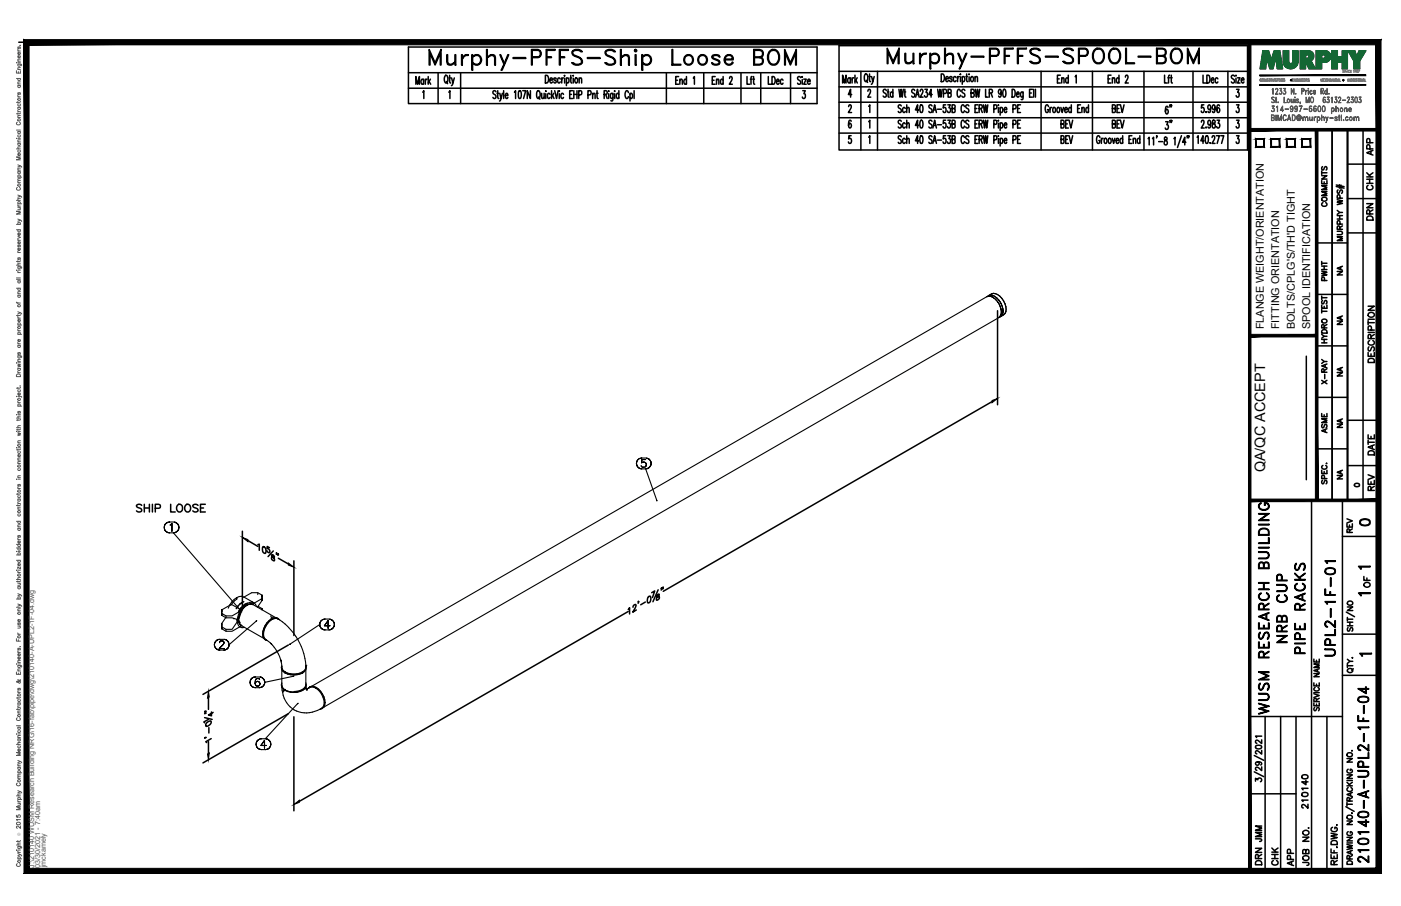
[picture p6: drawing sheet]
<svg xmlns="http://www.w3.org/2000/svg" width="432mm" height="279mm" viewBox="0 0 432 279" stroke-linecap="round" stroke-linejoin="round" font-family="sans-serif">
<defs><g id="words">
<g font-size="10.6">
<text x="130.9" y="22.9">Murphy-PFFS-Ship Loose BOM</text>
<text x="272.3" y="22.6">Murphy-PFFS-SPOOL-BOM</text>
</g>
<g font-size="6.6">
<text x="397.6" y="199.3" transform="rotate(-90 397.6 199.3)">NRB CUP</text>
<text x="403.2" y="202.8" transform="rotate(-90 403.2 202.8)">PIPE RACKS</text>
<text x="412.4" y="203.6" transform="rotate(-90 412.4 203.6)">UPL2-1F-01</text>
<text x="391.9" y="221.5" transform="rotate(-90 391.9 221.5)">WUSM RESEARCH BUILDING</text>
<text x="422.6" y="267.1" transform="rotate(-90 422.6 267.1)">210140-A-UPL2-1F-04</text>
</g>
<text font-size="5.7" x="40.9" y="159.1">SHIP LOOSE</text>
<g font-size="5.3">
<text x="325.6" y="40.6">BEV</text>
<text x="341.5" y="40.6">BEV</text>
<text x="417.7" y="163.3">0</text>
<text x="389.8" y="260.7" transform="rotate(-90 389.8 260.7)">JMM</text>
<text x="389.8" y="267.8" transform="rotate(-90 389.8 267.8)">DRN</text>
<text x="399.7" y="268.1" transform="rotate(-90 399.7 268.1)">APP</text>
</g>
<g font-size="4.9">
<text x="361.9" y="36.3" transform="rotate(-90 361.9 36.3)">6&quot;</text>
<text x="361.9" y="41.3" transform="rotate(-90 361.9 41.3)">3&quot;</text>
<text x="424" y="49" transform="rotate(-90 424 49)">APP</text>
<text x="424" y="59.6" transform="rotate(-90 424 59.6)">CHK</text>
<text x="409.9" y="64.9" transform="rotate(-90 409.9 64.9)">COMMENTS</text>
<text x="424" y="69.1" transform="rotate(-90 424 69.1)">DRN</text>
<text x="409.9" y="87.8" transform="rotate(-90 409.9 87.8)">PWHT</text>
<text x="424.4" y="112.9" transform="rotate(-90 424.4 112.9)">DESCRIPTION</text>
<text x="409.9" y="119.6" transform="rotate(-90 409.9 119.6)">X-RAY</text>
<text x="409.9" y="134.8" transform="rotate(-90 409.9 134.8)">ASME</text>
<text x="424.4" y="141.5" transform="rotate(-90 424.4 141.5)">DATE</text>
<text x="424.4" y="152.4" transform="rotate(-90 424.4 152.4)">REV</text>
<text x="417.7" y="165.5" transform="rotate(-90 417.7 165.5)">REV</text>
<text x="423" y="182.4" transform="rotate(-90 423 182.4)">OF</text>
<text x="403.9" y="250.5" transform="rotate(-90 403.9 250.5)">210140</text>
<text x="394.8" y="268.1" transform="rotate(-90 394.8 268.1)">CHK</text>
<text x="404.3" y="268.1" transform="rotate(-90 404.3 268.1)">JOB NO.</text>
</g>
<g font-size="4.4">
<text x="414.5" y="86.1" transform="rotate(-90 414.5 86.1)">NA</text>
<text x="414.5" y="101.2" transform="rotate(-90 414.5 101.2)">NA</text>
<text x="414.5" y="117.1" transform="rotate(-90 414.5 117.1)">NA</text>
<text x="414.5" y="133" transform="rotate(-90 414.5 133)">NA</text>
<text x="389.9" y="145.7" transform="rotate(-90 389.9 145.7)">QA/QC ACCEPT</text>
<text x="414.5" y="148.9" transform="rotate(-90 414.5 148.9)">NA</text>
</g>
<text font-size="4" x="416.3" y="151.3">0</text>
<g font-size="3.5">
<text x="417.3" y="176.7">1</text>
<text x="417.3" y="184.9">1</text>
<text x="417.7" y="203.6">1</text>
</g>
<g font-size="3.3">
<text x="389.5" y="101.5" transform="rotate(-90 389.5 101.5)">FLANGE WEIGHT/ORIENTATION</text>
<text x="394.3" y="101.5" transform="rotate(-90 394.3 101.5)">FITTING ORIENTATION</text>
<text x="399.1" y="101.5" transform="rotate(-90 399.1 101.5)">BOLTS/CPLG'S/TH'D TIGHT</text>
<text x="403.8" y="101.5" transform="rotate(-90 403.8 101.5)">SPOOL IDENTIFICATION</text>
</g>
<g font-size="2.2" fill="#545454">
<text x="10.5" y="267.5" transform="rotate(-90 10.5 267.5)">J:\210140 WUSM Research Building NRG\16-fab\pipe\dwg\210140-A-UPL2-1F-04.dwg</text>
<text x="12.4" y="267.5" transform="rotate(-90 12.4 267.5)">03/30/2021 - 7:40am</text>
<text x="14.1" y="267.4" transform="rotate(-90 14.1 267.4)">jmckamely</text>
</g>
<text font-size="1.3" fill="#545454" x="6.3" y="257.9" transform="rotate(-90 6.3 257.9)">Ó</text>
</g></defs>
<!-- layer: HP-CWR-PIPE -->
<g fill="none" stroke="#000" stroke-width=".34">
<path d="M304.2 91.5l.5-.2-.5 .2M304.5 91.3a2.37 2.37 0 0 1 3.6 0l.7 .7M305.2 91l.6 .1M305.3 91.4l-.6-.1 .6 .1M305.8 91l-1.1 .2M305.8 91l1.4 .9M305.8 91.1l.7 .3M306 91.7l-.7-.3 .7 .3M306.7 92.2l-.7-.5 .7 .5M307.2 91.8l.6 .8M307.3 92.9l-.6-.7 .6 .7M307.8 97.9h.1"/>
<path d="M307.8 92.5l.6 .8-.6-.7M307.9 93.6l-.6-.7 .6 .7M307.9 97.9l.4-.4-.4 .4M308.3 94.5l-.4-.9 .4 .9M308.3 97.5l.3-.5-.3 .5M308.3 97.6h.1M308.4 97.6l-.2 .1M308.6 95.4l-.3-.9 .3 .9M308.6 95.4v1.6zM308.8 92a2.87 2.87 0 0 0-3.2-1.3l-209.5 120.9M308.8 92l.9 1.7M308.8 94.2l-.4-.9 .4 .9"/>
<path d="M308.8 97.2l.3-.5-.3 .6M308.8 97.2l-.4 .4M309.1 95.1l-.3-.9 .3 .9M309.1 95.1v1.6zM309.3 97.1l-209.4 120.9M309.3 97.1l-.9 .5M309.3 92.8l.4 .9M309.7 93.7a3.4 3.4 0 0 1 0 3M309.7 93.7a3.2 3.2 0 0 1 0 3M309.7 96.7l-.4 .4M196.2 142.9v.5v-.5M196.2 142.4v.5v-.5"/>
<path d="M196.2 143.4l.3 .5-.3-.5M196.5 141.9l-.3 .5 .3-.5M196.5 143.9l.3 .4-.3-.4M196.8 141.5l-.3 .4 .3-.4M196.8 144.3l.5 .2-.5-.2M197.3 141.3l-.5 .2 .5-.2M197.3 144.5l.5 .1-.5-.1M197.7 143.9l-.1-.2 .1 .2M197.7 142.7h.1M197.8 141.3h-.5h.5M197.8 144.6h1.2M197.8 141.3h1.2"/>
<path d="M197.9 141.7l-.2 1 .2-1M197.9 144l-.2-.1 .2 .1M197.9 142.6l.3-.1-.3 .1M198.2 144.1l-.3-.1 .3 .1M198.2 142.5h.3h-.3M198.5 144.1h-.3h.3M198.5 142.5l.4 .1-.4-.1M198.9 144l-.4 .1 .4-.1M198.9 142.6l.2 .3-.2-.3M199 141.7h-1.1h1.1M199 144.6l.5-.1-.5 .1M199 144.6l3.5 9.9-.1-.2"/>
<path d="M199.1 143.7l-.2 .3 .2-.3M199.1 142.9l.1 .3-.1-.3M199.2 143.2l-.1 .5zM199.5 141.3h-.5h.5M199.5 144.5l.5-.2-.5 .2M200 141.5l-.5-.2 .5 .2M200 144.3l.3-.4-.3 .4M200.3 141.9l-.3-.4 .3 .4M200.3 143.9l.3-.5-.3 .5M200.6 142.4l-.3-.5 .3 .5M200.6 143.4l.1-.5-.1 .5M200.7 142.9l-.1-.5 .1 .5"/>
<path d="M50.6 162.6l.1 .6-.1-.6M50.7 162.1l-.1 .5 .1-.5M50.7 163.2l.2 .4-.2-.4M50.9 161.7l-.2 .4 .2-.4M50.9 163.6l.4 .4-.4-.4M51.3 161.3l-.4 .4 .4-.4M51.3 164l.5 .2-.5-.2M51.8 161.1l-.5 .2 .5-.2M51.8 164.2l.5 .1-.5-.1M52.3 164.3h1.2M52.4 161.9l.2-.1-.2 .1M52.6 161.8l.4-.4-.4 .4"/>
<path d="M53 161.4v2.5v-2.5M53.5 164.3l.5-.1-.5 .1M53.5 164.3l20.9 24.3M54 164.2l.4-.2-.4 .2M54.4 161.3l-.4-.2 .4 .2M54.4 164l.4-.4-.4 .4M54.8 161.7l-.4-.4 .4 .4M54.8 163.6l.3-.4-.3 .4M55.1 162.1l-.3-.4 .3 .4M55.1 163.2v-.6v.6M55.1 162.6v-.5v.5M66.1 198.8l.1 .5-.1-.5"/>
<path d="M66.2 198.3l-.1 .5 .1-.5M66.2 199.3l.2 .5-.2-.5M66.4 197.9l-.2 .4 .2-.4M66.4 199.8l.4 .4-.4-.4M66.8 197.5l-.4 .4 .4-.4M67.3 197.2l-.5 .3 .5-.3M67.7 198.2h.1M67.7 198.1l.1-.2-.1 .2M67.8 197.2h-.5h.5M67.8 197.9l.1-.2-.1 .2M67.8 197.2h1.1M67.9 197.7l.2-.1-.2 .1"/>
<path d="M68.1 197.6h.5h-.5M68.4 188.1l2.9-1.7 3.2 1.8-3 1.7h-1.8l-1.3-.7v-1.1v1.7v-.6M68.4 193.3l1.3 .8v.6M68.4 189.2v.6l1.3 .7v-.6M68.4 189.2v.6M68.4 192.3v1M68.6 197.6l.2 .1-.2-.1M68.7 198.9l-1.2 1.1 1.2-1.1M68.8 197.7l.1 .2-.1-.2M68.9 198.5l-.2 .4 .2-.4M68.9 197.9l.1 .2-.1-.2M69 198.3l-.1 .2 .1-.2"/>
<path d="M69 198.1v.2v-.2M69.5 197.2h-.6h.6M69.6 190.4l-1.2 1.9v1.6v-.6M69.7 190.5h1.8l2 .7-2 2.9h-1.8M69.9 197.5l-.4-.3 .4 .3M70.3 197.9l-.4-.4 .4 .4M70.3 199.8l.2-.5-.2 .5M70.3 187.6a5 5 0 0 1 4.2-3.7l3.8 2a3.8 3.8 0 0 0-4.3 2.5 3.8 3.8 0 0 0 0 5l-.1-.1M70.5 198.3l-.2-.4 .2 .4M70.5 199.3l.1-.5-.1 .5M70.6 198.8l-.1-.5 .1 .5M72.1 190.8h.1"/>
<path d="M73 184.8v-.5v.5l-1.9 1.9M73 191l.1 .6M73.5 191.1l.1 .8-.1-.8M73.6 190.3l-.1 .8 .1-.8M73.6 191.9l.3 .5-.3-.5M73.7 188.2l-.3 .6M73.7 188.2l-.2 .6M73.9 189.4l-.3 .9 .3-.9M73.9 192.4l.4 .4-.4-.4M74 186.2l.7-.5-.7 .6M74 193.4l1.3 .1M74 186.2l-1.2 1.5"/>
<path d="M74 186.3l-.7 .6M74.3 188.6l-.4 .8-.4 1.8-.4 .2 .4-.2 .4 1.3 7.4 4.4M74.3 188.5l-.4 .9 .4-.9M74.4 188.6l.1 .1zM74.5 192.8v.1l-3 1.8h-1.8l-1.3-.8v-.6v.6M74.5 188.2l-1 3 .6 .9M74.8 187.8l-.5 .7 .5-.7M74.8 187.8l-.5 .8M75 184.2l2.6-1.4h1.8l1.4 .7v1.1M75.1 185.5l-.4 .2 .5-.1M75.3 193.5h.1M75.4 187.1l-.6 .7 .6-.7"/>
<path d="M75.5 187.1l-.7 .7M76.1 186.6l-.7 .5 .7-.5M76.1 186.6l-.6 .5M76.3 186a4.8 4.8 0 0 0-2.6 2.2M76.8 186.3l-.7 .3 .7-.3M76.8 186.3l1.2 .1zM77.8 186.3l.1 .2M78 186.4l-.5-.1-1.4 .3v-.5v.5M78.3 185.9l.8 1.2M79 191.5l.1-.1zM79 191.5l-8.4 7.3M79.4 182.8v.6"/>
<path d="M79.4 187.1v.2M79.5 187l1.3 .7v.3M80.8 184.6l-3 1.7-.3-.1 7.5 4.3M80.8 183.5v1.7v-.6M80.8 188v-.3v.3M80.8 184.6v.6l-1.4 2M80.8 187.7v.3M80.9 195.5h.1M80.9 195.5l.4 1.4M81.2 195.6h.1M81.3 196.9l.6 .5-.4-.4M81.7 192.9l-.7 1.8-.1 .8"/>
<path d="M81.8 192.9a3.3 3.3 0 0 0 0 4.3l-.3-.2M81.8 197.2l.2 .1M81.9 197.4l.5 .2M82 197.3h.1M83.4 189.9l.2 1.1M83.6 191l-1.3 1.1-.5 .8M83.8 191a5 5 0 0 0-2.2 5.9l2.1 1.8-.2-.3a12.5 12.5 0 0 1 3.1 5.5v-.4l.3 2.1a1.54 1.54 0 0 0 1.1 1.6M83.8 191a2.34 2.34 0 0 1 3.2 .8 18.9 18.9 0 0 1 7.3 13.4M83.8 191h.1M84 190.3l-.2 .7M85 190.5l-1.4 .3-1.9 2.1M85 190.5l.8 .2-.6-.1"/>
<path d="M85.2 190.6l.3 .2M85.2 190.6a5 5 0 0 0-3.7 6.4M85.5 190.8l-1.2-.1-.7 .3M85.5 190.8h.1M85.7 190.9l.2 .1-.2-.1M85.8 190.7l.4 .5M89.4 198.6l-.1 .1zM98.5 192.6l.1 .5-.1-.5M98.5 192.6l-9.1 6M98.6 192.1l-.1 .5 .1-.5M98.6 193.1l.2 .5-.2-.5M98.8 191.6l-.2 .5 .2-.5"/>
<path d="M98.8 193.6l.4 .3-.4-.3M99.2 191.2l-.4 .4 .4-.4M99.2 193.9l.5 .3-.5-.3M99.7 191l-.5 .2 .5-.2M99.7 194.2l.5 .1-.5-.1M100 193h1.7h-1.7M100.2 190.9l-.5 .1 .5-.1M100.2 194.3h1.2M100.2 190.9h1.2M101.1 191.4l-1.1 1.6 1.1-1.6M101.1 191.4v2.4v-2.4M101.4 194.3l.5-.1-.5 .1"/>
<path d="M101.9 191l-.5-.1 .5 .1M101.9 194.2l.4-.3-.4 .3M102.3 191.2l-.4-.2 .4 .2M102.3 193.9l.4-.3-.4 .3M102.7 191.6l-.4-.4 .4 .4M102.7 193.6l.3-.5-.3 .5M103 192.1l-.3-.5 .3 .5M103 193.1l.1-.5-.1 .5M103.1 192.6l-.1-.5 .1 .5M66.8 200.2l.5 .2-.5-.2M67.3 200.4l.5 .1-.5-.1M67.5 200h1.7h-1.7"/>
<path d="M67.8 200.5h1.1M68.9 200.5l.6-.1-.6 .1M69.5 200.4l.4-.2-.4 .2M69.9 200.2l.4-.4-.4 .4M77.1 210.4l.1 .5-.1-.5M77.2 209.9l-.1 .5 .1-.5M77.2 210.9l.2 .5-.2-.5M77.4 209.5l-.2 .4 .2-.4M77.4 211.4l.4 .4-.4-.4M77.8 209.1l-.4 .4 .4-.4M77.8 211.8l.4 .2-.4-.2M78.2 208.8l-.4 .3 .4-.3"/>
<path d="M78.2 212l.5 .1-.5-.1M78.6 210.3v.5v-.5M78.7 208.8h-.5h.5M78.7 212.1h1.2M78.7 208.8h1.2M78.8 209.7l-.2 .6 .2-.6M78.8 210.5v.8zM78.8 211.3l.2 .2-.2-.2M79 209.3l-.2 .4 .2-.4M79 210.3l-.2 .2 .2-.2M79 211.5l.3 .1-.3-.1M79.3 209.2l-.3 .1 .3-.1"/>
<path d="M79.3 210.1l-.3 .2 .3-.2M79.3 211.6h.1M79.4 210.1h.1M79.4 211.6l.4-.1-.4 .1M79.6 209.2h-.3h.3M79.8 210.3l-.4-.2 .4 .2M79.8 211.5l.2-.2-.2 .2M79.9 209.3l-.3-.1 .3 .1M79.9 212.1l.5-.1-.5 .1M80 210.5l-.2-.2 .2 .2M80 209.6l-.1-.3 .1 .3M80 211.3l.1-.4-.1 .4"/>
<path d="M80 210.5l.1 .4zM80.4 208.8h-.5h.5M80.4 212l.5-.2-.5 .2M80.9 209.1l-.5-.3 .5 .3M80.9 211.8l.4-.4-.4 .4M81.3 209.5l-.4-.4 .4 .4M81.3 211.4l.2-.5-.2 .5M81.5 209.9l-.2-.4 .2 .4M81.5 210.9l.1-.5-.1 .5M86.7 205.7l.2 .6M86.9 211.9a7.7 7.7 0 0 0 7.6 8 9.6 9.6 0 0 0 4.6-1.5l-.2 .1a2.45 2.45 0 0 0 .7-3.5 4.4 4.4 0 0 0-3.6-3.1l-1.2 .5M86.9 210.6v1.3"/>
<path d="M86.9 205.3v1.2M86.9 206.5a5.2 5.2 0 0 0 6.4 1l1-1M86.9 206.5v4.6M86.9 211.7v-.3l.1 .5M86.9 210.8l-.2 .6M86.9 206.3a4.5 4.5 0 0 0 4.7 1.6M86.9 211.2l.1 .7M87 211.9l1 .9M87.9 212.7h.1M88 207.2a5.7 5.7 0 0 0 5.2 0M88 212.8h.1M88 207.2h.1"/>
<path d="M88 212.8l2.6 .7M88 212.6l-.6 .4-.2-.2M88 212.8l-.8 .7M90.4 208.6h.2l-9 1.8-.1-.5 .1 .5M90.6 213.5l.9-.1-.9 .1M91.5 213.4l.9-.2-.9 .2M91.7 217l.2-.1-10.1 10.9h-1.2M92.4 213.2l.8-.4-.8 .4M93.2 212.8l.6-.4-.6 .4M93.2 212.8h.1M93.2 207.2h.1M93.3 212.7h.1"/>
<path d="M93.8 212.4l.3-.5-.3 .5M94.3 205.2v.5l-.1-.2a1.59 1.59 0 0 1-1 1.7M94.3 211.2l-.2 .7 .2-.5v.3M94.3 205.9v.4M94.3 210.6a2.04 2.04 0 0 1-1.8 2.7 5.2 5.2 0 0 1-5.6-1.4M94.3 206a3.3 3.3 0 0 1-3.7 2.1l-2.7-.6-.9-1-.1-.5v.3M94.3 205.2v1.3M94.3 206.5v4.6a3.3 3.3 0 0 1-3.7 2.2M94.3 212.1l.3 .7-.1-.2M94.3 212.2l.1 .5-.1-.5M94.3 211.8v.4M94.5 212.5l.2 .1-.2-.1"/>
<path d="M94.5 212.5l.2 .3-.2-.2M94.6 212.5l.2-.2-.4 .2M95.2 212.2l.4-.4-.6 .4M96 211.7l-.4 .2a3.2 3.2 0 0 1 3.7 2.2 3.3 3.3 0 0 1 0 4.2l.3-.2M96.1 211.6l1.4 .4a5.2 5.2 0 0 1 2.4 6M96.1 211.6l-.5 .2M97.3 212.1h.1M98.6 218.7h.1M98.8 218.6l.6-.2-.7 .3M99.9 218l-.5 .4M100 216.8h.1M100.1 216.6h.1"/>
<path d="M78.9 229.5l.1 .5-.1-.5M79 229l-.1 .5 .1-.5M79 230l.2 .5-.2-.5M79.2 228.5l-.2 .5 .2-.5M79.2 230.5l.4 .4-.4-.4M79.6 228.2l-.4 .3 .4-.3M79.6 230.9l.5 .2-.5-.2M80.1 227.9l-.5 .3 .5-.3M80.1 231.1l.5 .1-.5-.1M80.4 229.9h1.7h-1.7M80.6 227.8l-.5 .1 .5-.1M80.6 231.2h1.2"/>
<path d="M81.5 228.3l-1.1 1.6 1.1-1.6M81.5 228.3v2.4v-2.4M81.8 231.2l.5-.1-.5 .1M82.3 227.9l-.5-.1 .5 .1M82.3 231.1l.5-.2-.5 .2M82.8 228.2l-.5-.3 .5 .3M82.8 230.9l.3-.4-.3 .4M83.1 228.5l-.3-.3 .3 .3M83.1 230.5l.3-.5-.3 .5M83.4 229l-.3-.5 .3 .5M83.4 230l.1-.5-.1 .5M83.5 229.5l-.1-.5 .1 .5"/>
</g>
<g fill="#000">
<circle cx="304.7" cy="91.2" r=".17"/>
<circle cx="94.3" cy="205.2" r=".17"/>
</g>
<!-- layer: PS-BDR -->
<g fill="#000" stroke="#000" stroke-width=".31">
<path d="M388.3 26.1v.2l32.6-.2zM388.3 26.3l32.6-.2v.2z"/>
<path d="M388.3 23.1v.3l32.6-.3zM388.3 23.4l32.6-.3v.3z"/>
<path d="M7.4 12.2v257.2l1.6-1.6zM7.4 12.2l1.6 1.6v254zM7.4 12.2l1.6 1.6 416.6-1.6zM9 13.8l416.6-1.6-1.5 1.6zM425.6 12.2l-1.5 1.6 1.5 255.6zM424.1 13.8l1.5 255.6-1.5-1.6zM7.4 269.4h418.2l-1.5-1.6zM9 267.8h415.1l-416.7 1.6z"/>
</g>
<!-- layer: PS-BDR-T -->
<g fill="none" stroke="#000" stroke-width=".47">
<path d="M415.3 40v114.3h-4.7v-114.2v114.2h-4.8v-114.2M387 42.9h2.6v2.4h-2.6zM391.8 42.9h2.6v2.4h-2.6zM396.6 42.9h2.5v2.4h-2.5zM401.3 42.9h2.6v2.4h-2.6zM411.8 57.5l2.5 .5M411.8 57.1l2.5 .5M412.4 58.6l-.3 .3 .3 .7 .4-.1 .4-.9 .5 .1 .1 .6-.3 .3M412.8 57v1M413.3 57.1v1M405.8 74.9h9.5M412.1 71.3h1.2l.5 .5-.1 .4-.4 .2h-1.2"/>
<path d="M412.1 61.6l1.7 .4-1.7 .3 1.7 .4-1.7 .4M412.1 67.5h1.7M412.1 66.5h1.7M412.1 64.9l.8 .6M412.9 70.7l-.1-.9-.4-.1-.3 .3v.7h1.7M412.9 66.5v1M413 69.1l-.1-.9-.5-.1-.3 .3v.7h1.7M413 61.1l-.1-.9-.5-.1-.3 .3v.7h1.7M413.8 73h-1.7l1.7 .6-1.7 .6h1.7M413.8 65.5h-.9l-.8 .6M413.8 69.7l-.9 .5M405.8 90.8h9.5"/>
<path d="M407.4 94.1v1h1.6v-1M407.4 96h1.6M407.4 91.3v1.1M407.4 95.4v1.1M407.4 91.8h1.6M407.4 98.7a.74 .74 0 0 1 1.1-.3 .74 .74 0 0 1 .2 1.1 .76 .76 0 0 1-.9 .1 .76 .76 0 0 1-.4-.9zM407.6 92.7l-.2 .3v.6h.6l.3-.8 .4-.1 .3 .3-.3 .7M408.1 94.5v.6M402.6 109.8v38.1M405.8 106.7h9.5M407.4 105.7h1.6M407.4 104.7h1.6"/>
<path d="M407.4 103.1l.7 .6M407.4 102a.9 .9 0 0 1 1.6 .2v.5h-1.6zM408.1 101.1l-.1-.9-.3-.1-.3 .3v.7h1.6M408.1 104.7v1M409 103.7h-.9l-.7 .6M409 100.1l-.9 .5M405.8 122.5h9.5M405.8 138.4h9.5M407.4 145v1h1.6v-1M407.6 148.2l-.2 .3 .2 .7 .4-.2 .4-.8 .5 .1 .1 .5-.3 .4M407.7 143.5a.59 .59 0 0 0-.3 .7 .59 .59 0 0 0 .6 .5h.4a.59 .59 0 0 0 .6-.5 .59 .59 0 0 0-.4-.7M408.1 145.4v.6"/>
<path d="M408.2 147.6l-.1-.9-.4-.2-.3 .4v.7h1.6M408.8 142.9h.2z"/>
</g>
<!-- layer: PS-DIM -->
<path d="M5.8 13h419" fill="none" stroke="#000" stroke-width=".47"/>
<!-- layer: 0 -->
<g fill="none" stroke="#000" stroke-width=".47">
<path d="M415.3 40v114.3M420.1 40v114.3M415.3 50.6h9.5M415.3 61.2h9.5M415.3 71.8h9.5M415.3 129.6h9.5M415.3 143.6h9.5M386.6 238l2.9 1.5M386.6 233l2.9 1.5M387 230l1-.2 .7 .2 .2 .3a1.01 1.01 0 0 1-1 .7 1.01 1.01 0 0 1-.9-.7zM387.6 234.9a.54 .54 0 0 1 .4 .8 .54 .54 0 0 1-.8 .2 .54 .54 0 0 1 0-.9l.4-.1a.92 .92 0 0 1 1.3 .7l-.3 .3M388.9 236.5v1.1l-1-.8-.6-.2-.3 .3v.3l.4 .4"/>
<path d="M388.9 231.4v1.2l-1.6-1.1-.3 .7 .4 .3M388.9 228.2v1.1l-1.6-1.1-.3 .7 .4 .3M388.9 227h-1.9l.3 .4M387 240.9v-.9l.7 .5a.59 .59 0 0 1 .9-.5 .59 .59 0 0 1-.1 1.1"/>
</g>
<g fill="#000" stroke="#000" stroke-width=".31">
<path d="M384.8 13l.8 255.6v-255.6zM384.8 13l.8 255.6h-.8z"/>
<path d="M385.2 39.6v.8l39.6-.8zM385.2 40.4l39.6-.8v.8z"/>
<path d="M424.5 40l.8 114.3v-114.3zM424.5 40l.8 114.3h-.8z"/>
<path d="M385.2 153.9v.8l39.6-.8zM385.2 154.7l39.6-.8v.8z"/>
</g>
<!-- layer: PS-LOGO -->
<g fill="none" stroke="#545454" stroke-width=".31">
<path d="M5.2 19.4h.1M5.5 19.8h.9l.2 .1v.4M5.5 15.3l.3 .4M5.5 18.9h.8M5.5 15.7h.8M5.5 19.3h.8M5.7 19.8a.38 .38 0 0 0-.1 .5 .38 .38 0 0 0 .6 0 .38 .38 0 0 0-.1-.5M5.7 14.4l-.2 .6h.3l.3-.6 .2 .3-.2 .4M6.1 17.2a.37 .37 0 0 1 .2 .5 .37 .37 0 0 1-.6 0 .37 .37 0 0 1 .1-.5v.7M6.1 16.2a.37 .37 0 0 1 .2 .5 .37 .37 0 0 1-.6 0 .37 .37 0 0 1 .1-.5v.6M6.2 14h.1M6.3 18.2l-.8 .1 .2 .6"/>
<path d="M5.1 21.8v.7h1.2v-.7M5.1 24.2h1.2M5.4 37.7a.43 .43 0 0 0-.3 .5 .43 .43 0 0 0 .4 .3h.3a.43 .43 0 0 0 .5-.3 .43 .43 0 0 0-.3-.5M5.5 34l.3 .4M5.5 29.4l.3 .5M5.5 31.3v.4M5.5 34.8v.4M5.5 36.2h.8M5.5 34.4h.8M5.5 33.1h.8M5.5 29.9h.8M5.5 26.4h.8"/>
<path d="M5.5 25.9h.8M5.5 21.4h.8M5.7 33.1a.38 .38 0 0 0-.1 .5 .38 .38 0 0 0 .6 0 .38 .38 0 0 0-.1-.5M5.7 32a.4 .4 0 0 0-.1 .6 .4 .4 0 0 0 .6 0 .4 .4 0 0 0-.1-.6M5.7 28.6l-.2 .5h.3l.3-.5 .2 .2-.2 .4M5.7 26.4a.38 .38 0 0 0-.1 .5 .38 .38 0 0 0 .6 0 .38 .38 0 0 0-.1-.5M5.7 24.2a.38 .38 0 0 0-.1 .6 .38 .38 0 0 0 .6 0 .38 .38 0 0 0-.1-.6M5.7 22.1v.4M6.3 35.6h-.8l.2 .6M6.3 34.8l-.3 .3h-.9M6.3 31.3l-.3 .3h-.9M6.3 25.3h-.8l.2 .6"/>
<path d="M6.3 20.9h-.8l.2 .5M391.9 34.2l.2 .2M392 36.3l.6-.1v-.6l-.6-.1v1.6l.6-.1v-.6h-.6M392.1 30l.4-.1 .3 .3a.38 .38 0 0 0-.6-.2 .38 .38 0 0 0-.1 .5l.4 .3a.46 .46 0 0 1 .2 .7 .46 .46 0 0 1-.7-.1 .41 .41 0 0 0 .6 .1 .41 .41 0 0 0 0-.6l-.6-.4zM392.3 33.3a.53 .53 0 0 1 .5 .8 .53 .53 0 0 1-.9 0l.5 .3 .4-.4M392.4 27.2l-.1 1.9v-1.7l-.2 .2zM392.4 36.3l.3 .1v.6l-.8 .2v-1.8l.8 .2v.6l-.3 .2M392.5 33.4l.3 .5-.3 .5M392.7 32.8l-.7-.1h.8l-.5 .7M392.7 32.7l-.5 .7 .6 .4M393.1 30.5l.4 .1zM393.1 29l.8 .1h-.8l.7-1.3-.2-.5-.5 .4 .1-.3a.39 .39 0 0 1 .6 0 .39 .39 0 0 1 0 .5l-.7 1.2"/>
<path d="M393.3 35.4v1.8zM393.3 29.9v1.8zM393.4 33l.4-.3v1.7l-.1-1.6zM393.9 35.4l.5 1.5 .6-1.5v1.8l-.1-1.4-.5 1.4-.5-1.4v1.4zM393.9 31.4l.1 .3zM393.9 31.5h.1M394.4 28.8l.1 .2M394.7 27.9a.52 .52 0 0 1 .4 .7 .52 .52 0 0 1-.7 .3l-.1-.2 .4 .3 .3-.4M394.7 33.9l.9 .1h-1l.7-1.3v1.7v-1.5l-.6 1.1M394.8 28l.2 .5-.2 .5M395 27.3l-.6-.1h.6l-.3 .8M395 27.2l-.4 .8 .4 .1v.3"/>
<path d="M395.5 28.8l.2 .2M395.7 35.5l.4-.1 .3 .4-.3-.3a.83 .83 0 0 0-.6 .8 .83 .83 0 0 0 .6 .8l.3-.3a.44 .44 0 0 1-.4 .4 .44 .44 0 0 1-.5-.4l-.1-.7zM395.8 29.9v1.7l.7 .1h-.7zM395.8 27.9a.52 .52 0 0 1 .5 .7 .52 .52 0 0 1-.8 .3v-.2l.4 .3 .4-.4M396 28l.3 .5-.3 .5M396 33.6l1.2 .1zM396.2 27.3l-.6-.1h.7l-.5 .8M396.2 27.2l-.4 .8 .3 .1 .2 .3M396.9 30.6a.52 .52 0 0 1 .6 .5 .52 .52 0 0 1-.6 .5l-.2-.4zM396.9 36.8h.8M397 36.7h.7M397.3 35.4l.6 1.8-.6-1.5-.5 1.5z"/>
<path d="M397.7 33.3l.3 .4 .5-.4M397.7 33.1l.3-.3 .5 .3M397.8 34.3h.5M397.9 30.5l.1 1 .3 .1 .3-.2-.3 .3-.4-.3zM398 27.2l.8 1.6v-1.6v1.9l-.8-1.6v1.6zM398 32.8l-.3 .4 .3 .5M398.2 32.8l.3 .5-.2 1.1M398.3 35.4a.89 .89 0 0 1 1 .9 .89 .89 0 0 1-1 .9zM398.3 35.5a.8 .8 0 0 1 .9 .8 .8 .8 0 0 1-.9 .8zM398.5 33.5l-.2 .2a.49 .49 0 0 1-.6-.2 .49 .49 0 0 1 .1-.6 .49 .49 0 0 1 .7 0v.4a.81 .81 0 0 1-.5 1.1l-.3-.2 .1 .2M398.5 33.3l-.3 .4M398.6 30.5v1.2z"/>
<path d="M399 30l.1 .2zM399.1 33.3l.3 .4 .4-.4M399.1 33.1l.3-.3 .4 .3M399.1 30h.1M399.1 30.5v1.2zM399.1 34.3h.6M399.4 28.8v.3zM399.4 28.9h.1M399.4 32.8l-.3 .4 .3 .5M399.5 32.8l.3 .5-.2 1.1M399.6 31.5h.6M399.6 30.8l.6 .6-.2 .3-.4-.3 .1 .2"/>
<path d="M399.6 30.7h.6M399.7 30.6v.3M399.8 33.5l-.1 .2a.48 .48 0 0 1-.7-.5 .48 .48 0 0 1 .8-.3l.1 .4a.83 .83 0 0 1-.5 1.1l-.3-.2 .1 .2M399.8 33.3l-.3 .4M399.9 35.6a.74 .74 0 0 1 1 .2 .74 .74 0 0 1-.1 1l-.1-1 .1 .9a.71 .71 0 0 0 0-1 .71 .71 0 0 0-1 0 .71 .71 0 0 0 0 1l.4 .4 .6-.2a.78 .78 0 0 1-1.1 0 .78 .78 0 0 1 .1-1.1zM400.1 30.6l.1 .2-.2-.3-.4 .3 .6 .5M400.1 31.2v.4M400.7 31.5h.1M400.8 31.9l-.1-.5-.1 .6M400.8 31.7v.1M401.3 28.1l.6-.1v-.6l-.6-.1-.1 1.8v-1.9h.5l.2 .8-.6 .2M401.3 32.7l-.7 1.7 .7-1.7h-.9l.9 .1"/>
<path d="M401.6 36v1.2zM401.8 33.6l1.2 .1zM401.8 36.1h.5l.1 1.1-.2-1-.3-.1-.3 .3zM402.4 27.8v1.3zM402.5 29.9l.5 1.5 .5-1.5v1.8l-.1-1.4-.4 1.4-.4-1.4-.1 1.4zM402.6 36.1h.4l.1 1.1-.1-1-.6 .2zM402.6 27.9l.3-.1-.5 .6zM403.2 27.2l.1 .3zM403.2 27.3h.1M403.2 27.8l.1 1.3zM403.5 34l.4 .4 .4-.4M403.5 33.8l.4-.4 .4 .4"/>
<path d="M403.6 36l.2 1 .6-.1-.3 .3-.4-.1zM403.7 32.8h.5M403.8 32.8l-.3 1.1 .3 .5M403.8 27.9l.4-.1 .2 .4-.2-.3a.49 .49 0 0 0-.5 .6 .49 .49 0 0 0 .6 .4l.1-.2-.4 .4-.2-.3zM403.8 33.4l-.3 .5M404.1 33.4l.2 .5-.2 .5M404.1 30l.2-.1a.95 .95 0 0 1 .6 .9 .95 .95 0 0 1-.6 .9 1.24 1.24 0 0 1-.2-1.7zM404.1 30.1l.2-.1a.87 .87 0 0 1 .5 .8 .87 .87 0 0 1-.5 .8l-.3-.6zM404.2 32.8l.1 .1-.4-.2a1.07 1.07 0 0 0 .1 1.7 .51 .51 0 0 0 .4-.7 .51 .51 0 0 0-.9-.1M404.4 36l.1 1.2zM404.8 28.4h.6l-.2-.5a.49 .49 0 0 0-.4 .6 .49 .49 0 0 0 .6 .4v-.2v.3a.53 .53 0 0 1-.6-.5 .53 .53 0 0 1 .6-.6l.1 .6h-.7M404.9 34l.3 .4 .5-.4"/>
<path d="M404.9 33.8l.3-.4 .5 .4M405 36l.1 1.2zM405.1 32.8h.5M405.1 32.8l-.2 1.1 .3 .5M405.2 33.4l-.3 .5M405.3 36.1l.3-.1-.5 .5zM405.4 33.4l.3 .5-.3 .5M405.5 32.8l.2 .1-.3-.2a1.02 1.02 0 0 0-.1 1.7 .51 .51 0 0 0 .4-.7 .51 .51 0 0 0-.8-.1M406 36v1.8zM406.2 36.1a.5 .5 0 0 1 .7 .5 .5 .5 0 0 1-.9 .3l.3 .2a.47 .47 0 0 0 .5-.6 .47 .47 0 0 0-.8-.2zM406.3 32.8l.3-.1a.99 .99 0 0 1 .5 .9 .99 .99 0 0 1-.5 .8l-.5-.7zM406.3 34.3h.6"/>
<path d="M406.3 32.8h.6M406.4 32.8l-.2 .6 .2 1M406.8 32.8l.2 .6-.2 1M407.2 28.1l.6-.1v-.6l-.6-.1-.1 1.8v-1.9l.7 .1 .1 .7-.7 .2M407.3 35.4l.1 1.8zM407.5 28.2l.4 .9-.3-.9M407.6 36.1h.5l.1 1.1-.2-1-.6 .2zM407.7 32.8l.2-.1a.99 .99 0 0 1 .6 .9 .99 .99 0 0 1-.6 .8l-.4-.7zM407.7 34.3h.5M407.7 32.8h.5M407.8 32.8l-.2 .6 .2 1M407.8 31.3l.3 .3 .4-.3"/>
<path d="M407.8 31l.3-.3 .4 .3M408 30.1h.4M408 30l-.2 1.1 .3 .5M408.1 30.7l-.3 .4M408.2 32.8l.2 .6-.2 1M408.2 30.7l.3 .4-.3 .5M408.4 30l.1 .2-.3-.3a1.1 1.1 0 0 0 0 1.8 .53 .53 0 0 0 .3-.6 .53 .53 0 0 0-.5-.4l-.2 .1M409 27.2l.1 1.9zM409 37l-.5-1 .5 1.2M409 31.4l.1 .2M409.3 30.6a.5 .5 0 0 1 .4 .6 .5 .5 0 0 1-.7 .3l-.1-.1 .5 .2 .3-.3M409.3 36l-.6 1.8z"/>
<path d="M409.4 30.7l.3 .4-.3 .5M409.6 28.8v.3zM409.6 28.9h.1M409.6 30l-.6-.1h.7l-.4 .8M409.6 29.9l-.4 .8 .5 .3M409.8 36.4h1.1zM410.4 33.3v1.7zM410.6 33.3a.5 .5 0 0 1 .7 .6 .5 .5 0 0 1-.9 .3l.3 .2a.47 .47 0 0 0 .5-.6 .47 .47 0 0 0-.8-.3zM410.6 29.9l-.1 1.8v-1.6l-.2 .2zM411.3 31.4l.2 .2M411.5 37h.6M411.5 36.4l.6 .5v.2l-.4 .1-.3-.3 .2 .2"/>
<path d="M411.5 36.2h.6M411.6 36.1v.3M411.6 30.7l.5 .3M411.6 30.6a.5 .5 0 0 1 .5 .6 .5 .5 0 0 1-.8 .3v-.1l.5 .2 .3-.3M411.7 32.7l.1 1.7zM411.8 30.7l.3 .4-.3 .5M412 36.1l.1 .2-.2-.3-.5 .3 .7 .5M412 36.7v.4M412 33.3h.5v1.1v-.8l-.2-.3-.5 .3zM412 30l-.6-.1h.7l-.5 .8M412 29.9l-.4 .8M412.5 36l.5 .1z"/>
<path d="M412.5 31.6l.8 .1h-.8l.7-1.3-.2-.4-.5 .3 .1-.2a.39 .39 0 0 1 .6-.1 .39 .39 0 0 1 0 .6l-.7 1.1M412.7 35.4l.1 1.8zM413.4 35.4l.1 1.8zM413.7 30.8l1 .1zM414 36.9l.1 .3zM414 37h.1M414.4 33.3v1.1zM414.6 33.3h.5l.1 1.1-.1-1-.3-.1-.4 .3zM414.7 36.3l.3-.3 .4 .4v-.2a.46 .46 0 0 0-.7 .4 .46 .46 0 0 0 .7 .4l.1-.1a.51 .51 0 0 1-.8 .1 .51 .51 0 0 1 0-.7zM415.2 31.6l.8 .1h-.9l.8-1.3-.2-.4-.4 .1-.1 .2 .1-.2 .4-.2 .2 .7-.7 1.1M415.7 33.8h.7l-.2-.5a.48 .48 0 0 0-.5 .6 .48 .48 0 0 0 .6 .4l.1-.2-.1 .3a.52 .52 0 0 1-.7-.6 .52 .52 0 0 1 .8-.4l.1 .5h-.8M416.4 31.4l.2 .2"/>
<path d="M416.7 30.6a.5 .5 0 0 1 .5 .6 .5 .5 0 0 1-.8 .3l-.1-.1 .5 .2 .3-.3M416.9 30.7l.2 .4-.2 .5M417.1 30l-.6-.1h.6l-.4 .8M417.1 29.9l-.5 .8 .5 .3M417.3 36l.1 1.2zM417.5 36.1h.5l.1 1.1-.1-.8-.2-.3-.4 .3zM417.7 30l.2-.1a1.07 1.07 0 0 1 0 1.8l-.4-.8zM417.7 31.5h.5M417.7 30.1h.5M417.8 30l-.2 .7 .2 .9M418.2 30l.1 .7-.1 .9M418.3 36.1h.4l.1 1.1-.1-1-.3-.1-.3 .3z"/>
<path d="M418.8 31.4l.2 .2M419.1 30.6a.5 .5 0 0 1 .4 .6 .5 .5 0 0 1-.7 .3l-.1-.1 .5 .2 .3-.3M419.3 30.7l.2 .4-.2 .5M419.4 30l-.6-.1h.7l-.4 .8M419.4 29.9l-.4 .8 .5 .3M5.2 42.7h.1M5.1 45.9h1.2M5.1 40.1h1.2M5.4 57.8a.43 .43 0 0 0-.3 .5 .43 .43 0 0 0 .4 .4h.3a.43 .43 0 0 0 .5-.4 .43 .43 0 0 0-.3-.5M5.5 50.8l.8 .4-.8 .3M5.5 56.3h.8M5.5 54.6h1.2"/>
<path d="M5.5 52.9h.8M5.5 52.5h.8M5.5 44.2h.8M5.5 43.8h.8M5.5 40.6h.8M5.5 42.7h.8M5.7 54.6a.38 .38 0 0 1-.1-.5 .38 .38 0 0 1 .6 0 .38 .38 0 0 1-.1 .5M5.7 52.9a.38 .38 0 0 0-.1 .6 .38 .38 0 0 0 .6 0 .38 .38 0 0 0-.1-.6M5.7 46.3a.38 .38 0 0 0-.1 .6 .38 .38 0 0 0 .6 0 .38 .38 0 0 0-.1-.6M5.7 44.2a.38 .38 0 0 0-.1 .5 .38 .38 0 0 0 .6 0 .38 .38 0 0 0-.1-.5M5.7 41.6a.38 .38 0 0 0-.1 .6 .38 .38 0 0 0 .6 0 .38 .38 0 0 0-.1-.6M5.7 40.6a.38 .38 0 0 0-.1 .5 .38 .38 0 0 0 .6 0 .38 .38 0 0 0-.1-.5"/>
<path d="M6.1 47.3a.37 .37 0 0 1 .2 .6 .37 .37 0 0 1-.6 0 .37 .37 0 0 1 .1-.6v.7M6.3 55.7l-.8 .1 .2 .5M6.3 55.1h-.8l.2 .6M6.3 51.8l-.8 .1 .2 .6M6.3 51.2l.4 .4M6.3 48.4h-1.2l1.2 .4-1.2 .5h1.2M6.3 45.3h-.8l.2 .6M6.3 43.1l-.8 .1 .2 .6M5.1 70.9h1.2M5.1 69.2h1.2M5.1 61.8h1.2M5.5 77.4l.3 .5"/>
<path d="M5.5 73.7l.3 .4M5.5 72.8l.8 .4-.8 .3M5.5 67.5l.8 .4-.8 .3M5.5 63.1l.3 .5M5.5 60.1l.8 .4-.8 .3M5.5 77.9h.8M5.5 74.1h.8M5.5 64h.8M5.5 63.6h.8M5.5 62.9h1.2M5.7 79.4l-.2 .6h.3l.3-.6 .2 .3-.2 .4M5.7 75.6l-.2 .5h.3l.3-.5 .2 .2-.2 .4"/>
<path d="M5.7 70.9a.38 .38 0 0 0-.1 .5 .38 .38 0 0 0 .6 0 .38 .38 0 0 0-.1-.5M5.7 69.2a.38 .38 0 0 1-.1-.6 .38 .38 0 0 1 .6 0 .38 .38 0 0 1-.1 .6M5.7 62.9a.38 .38 0 0 1-.1-.6 .38 .38 0 0 1 .6 0 .38 .38 0 0 1-.1 .6M6 64l.3 .3-.1 .3-.7 .1M6.1 76.5a.37 .37 0 0 1 .2 .6 .37 .37 0 0 1-.6 0 .37 .37 0 0 1 .1-.6v.7M6.1 74.5a.37 .37 0 0 1 .2 .6 .37 .37 0 0 1-.6 0 .37 .37 0 0 1 .1-.6v.7M6.1 71.9a.37 .37 0 0 1 .2 .5 .37 .37 0 0 1-.6 0 .37 .37 0 0 1 .1-.5v.6M6.3 67.9l.4 .4M6.3 65.1h-1.2l1.2 .5-1.2 .4h1.2M6.3 61.2h-.8l.2 .6M6.3 60.5l.4 .4M5.1 93.2l.2 .3h1"/>
<path d="M5.2 83.4h.1M5.1 88.9h1.2M5.1 86.1h1.2M5.1 85.7h1.2M5.1 81.8h1.2M5.5 97.6l.3 .5M5.5 96.1l.8 .4-.8 .3M5.5 83.6l.3 .5M5.5 82.2l1 .1 .1 .4M5.5 80.4v.4M5.5 93.2v.4M5.5 97.1v.4"/>
<path d="M5.5 98.1h.8M5.5 91h.8M5.5 90.6h.8M5.5 86.6h.8M5.5 84.1h.8M5.5 83.3h.8M5.7 91a.38 .38 0 0 0-.1 .6 .38 .38 0 0 0 .6 0 .38 .38 0 0 0-.1-.6M5.7 88.9a.38 .38 0 0 0-.1 .5 .38 .38 0 0 0 .6 0 .38 .38 0 0 0-.1-.5M5.7 86.6a.38 .38 0 0 0-.1 .6 .38 .38 0 0 0 .6 0 .38 .38 0 0 0-.1-.6M5.7 82.2a.38 .38 0 0 0-.1 .6 .38 .38 0 0 0 .6 0 .38 .38 0 0 0-.1-.6M6.1 98.5a.37 .37 0 0 1 .2 .6 .37 .37 0 0 1-.6 0 .37 .37 0 0 1 .1-.6v.7M6.3 97.1l-.3 .2h-.9"/>
<path d="M6.3 96.5l.4 .3M6.3 89.9l-.8 .1 .2 .6M6.3 81.2h-.8l.2 .6M6.3 80.4l-.3 .2h-.9M5.2 112h.1M5.2 115.6a.69 .69 0 0 1 1.1 .1v.4h-1.2zM5.5 114.5l.3 .5M5.5 112.3l.8 .2-.8 .2 .8 .3-.8 .2M5.5 109.7h.9l.2 .1v.5M5.5 105.6l.3 .4M5.5 101.6l.3 .4M5.5 119.5v.4"/>
<path d="M5.5 115h.8M5.5 113.6h.8M5.5 111.4h.8M5.5 106.5h.8M5.5 106h.8M5.5 103.1h1.2M5.5 102h.8M5.5 100.2h1.2M5.5 111.9h.8M5.7 113.6a.38 .38 0 0 0-.1 .6 .38 .38 0 0 0 .6 0 .38 .38 0 0 0-.1-.6M5.7 109.7a.4 .4 0 0 0-.1 .6 .4 .4 0 0 0 .6 0 .4 .4 0 0 0-.1-.6M5.7 108.7l-.2 .6h.3l.3-.6 .2 .3-.2 .3"/>
<path d="M5.7 106.5a.38 .38 0 0 0-.1 .6 .38 .38 0 0 0 .6 0 .38 .38 0 0 0-.1-.6M5.7 103.1a.38 .38 0 0 1-.1-.5 .38 .38 0 0 1 .6 0 .38 .38 0 0 1-.1 .5M5.7 100.2a.4 .4 0 0 1-.1-.6 .4 .4 0 0 1 .6 0 .4 .4 0 0 1-.1 .6M6.1 104.7a.37 .37 0 0 1 .2 .5 .37 .37 0 0 1-.6 0 .37 .37 0 0 1 .1-.5v.7M6.2 119h.1M6.3 119.4l-.3 .3h-.9M6.3 110.8l-.8 .1 .2 .5M5.2 138.1h.1M5.2 133.1h.1M5.2 127.9h.1M5.2 122.3h.1M5.1 131.9h1.2"/>
<path d="M5.1 128.9h1.2M5.5 133.4l.8 .3-.8 .2 .8 .2-.8 .3M5.5 123.7l.3 .5M5.5 129.4v.3M5.5 132.3v.4M5.5 138.5v.4M5.5 136.6h.8M5.5 125.3h1.2M5.5 124.2h.8M5.5 122.2h1l.2 .3M5.5 138.1h.8M5.5 133h.8"/>
<path d="M5.5 127.9h.8M5.7 139.2a.38 .38 0 0 0-.1 .5 .38 .38 0 0 0 .6 0 .38 .38 0 0 0-.1-.5M5.7 126.9l-.2 .5h.3l.3-.5 .2 .2-.2 .4M5.7 125.3a.38 .38 0 0 1-.1-.6 .38 .38 0 0 1 .6 0 .38 .38 0 0 1-.1 .6M5.7 120.2a.38 .38 0 0 0-.1 .5 .38 .38 0 0 0 .6 0 .38 .38 0 0 0-.1-.5M6.1 121.2a.37 .37 0 0 1 .2 .6 .37 .37 0 0 1-.6 0 .37 .37 0 0 1 .1-.6v.7M6.3 138.4l-.3 .3h-.9M6.3 135.9l-.8 .1 .2 .6M6.3 132.2l-.3 .3h-.9M6.3 131.3h-.8l.2 .6M6.3 129.3l-.3 .3h-.9M6.3 128.3l-.8 .1 .2 .5"/>
<path d="M5.2 147.8h.1M5.5 154.8l.3 .5M5.5 150.2l.3 .5M5.5 152.1v.5M5.5 155.6v.5M5.5 157h.8M5.5 155.3h.8M5.5 153.9h.8M5.5 150.7h.8M5.5 147.3h.8M5.5 142.9h.8M5.5 141.9h.8"/>
<path d="M5.5 147.8h.8M5.7 158.5a.38 .38 0 0 0-.1 .5 .38 .38 0 0 0 .6 0 .38 .38 0 0 0-.1-.5M5.7 153.9a.38 .38 0 0 0-.1 .6 .38 .38 0 0 0 .6 0 .38 .38 0 0 0-.1-.6M5.7 152.8a.38 .38 0 0 0-.1 .6 .38 .38 0 0 0 .6 0 .38 .38 0 0 0-.1-.6M5.7 149.4l-.2 .5h.3l.3-.5 .2 .2-.2 .4M5.7 144.4a.38 .38 0 0 0-.1 .6 .38 .38 0 0 0 .6 0 .38 .38 0 0 0-.1-.6M6.1 140.2a.37 .37 0 0 1 .2 .6 .37 .37 0 0 1-.6 0 .37 .37 0 0 1 .1-.6v.7M6.3 156.4h-.8l.2 .6M6.3 155.6l-.3 .3h-.9M6.3 152.1l-.3 .3h-.9M6.3 146.7l-.8 .1 .2 .5M6.3 142.4h-.8l.2 .5"/>
<path d="M6.3 141.3h-.8l.2 .6M5.2 175.9h.1M5.2 170.1h.1M5.1 178.7h1.2M5.1 172.8h1.2M5.1 171.1h1.2M5.1 169h1.2M5.1 167.9h1.2M5.1 160.8h1.2M5.5 176.1l.3 .5M5.5 166l.3 .4M5.5 179.1v.4"/>
<path d="M5.5 179.9h.8M5.5 176.6h.8M5.5 166.4h.8M5.5 162.9h.8M5.5 162.5h.8M5.5 175.8h.8M5.5 170h.8M5.7 172.8a.38 .38 0 0 0-.1 .5 .38 .38 0 0 0 .6 0 .38 .38 0 0 0-.1-.5M5.7 171.1a.38 .38 0 0 1-.1-.5 .38 .38 0 0 1 .6 0 .38 .38 0 0 1-.1 .5M5.7 169a.38 .38 0 0 0-.1 .5 .38 .38 0 0 0 .6 0 .38 .38 0 0 0-.1-.5M5.7 167.9a.4 .4 0 0 0-.1 .6 .4 .4 0 0 0 .6 0 .4 .4 0 0 0-.1-.6M5.7 165.1l-.2 .6h.3l.3-.6 .2 .2-.2 .5"/>
<path d="M5.7 162.9a.38 .38 0 0 0-.1 .6 .38 .38 0 0 0 .6 0 .38 .38 0 0 0-.1-.6M5.7 160.8a.38 .38 0 0 0-.1 .5 .38 .38 0 0 0 .6 0 .38 .38 0 0 0-.1-.5M6 179.9l.3 .4-.8 .2M6.1 173.8a.37 .37 0 0 1 .2 .6 .37 .37 0 0 1-.6 0 .37 .37 0 0 1 .1-.6v.7M6.1 166.8a.37 .37 0 0 1 .2 .6 .37 .37 0 0 1-.6 0 .37 .37 0 0 1 .1-.6v.7M6.3 179.1l-.3 .3h-.9M6.3 178.1l-.8 .1 .2 .5M6.3 174.8v.7l-.8-.7v.7M6.3 161.8l-.8 .1 .2 .6M5.1 197v.7h1.2M5.1 187.3h1.2M5.1 184.7h1.2"/>
<path d="M5.5 195.2l.3 .4M5.5 186.3l.8 .3-.8 .3M5.5 183.1l.8 .3-.8 .4M5.5 195.6h.8M5.5 193.1h.8M5.5 188.4h.8M5.5 180.9h.8M5.7 199.9l-.2 .5h.3l.3-.5 .2 .2-.2 .4M5.7 192.1l-.2 .5h.3l.3-.5 .2 .2-.2 .4M5.7 184.7a.38 .38 0 0 1-.1-.5 .38 .38 0 0 1 .6 0 .38 .38 0 0 1-.1 .5M5.7 180.9a.4 .4 0 0 0-.1 .6 .4 .4 0 0 0 .6 0 .4 .4 0 0 0-.1-.6M5.7 197.3v.4"/>
<path d="M6 193.1l.3 .4-.8 .2M6.1 191a.37 .37 0 0 1 .2 .6 .37 .37 0 0 1-.6 0 .37 .37 0 0 1 .1-.6v.7M6.2 199.4h.1M6.3 187.7l-.8 .1 .2 .6M6.3 186.6l.4 .4M6.3 183.4l.4 .4M5.1 207.2v.8h1.2v-.8M5.2 204.8h.1M5.5 217.7l.3 .4M5.5 213.1l.3 .4M5.5 205.2l1 .1 .1 .4M5.5 200.7l.3 .5"/>
<path d="M5.5 215v.4M5.5 218.5v.4M5.5 219.9h.8M5.5 218.1h.8M5.5 216.8h.8M5.5 213.5h.8M5.5 206.9h.8M5.5 204.3h.8M5.5 201.2h.8M5.5 204.8h.8M5.6 209.6l-.1 .1a.7 .7 0 0 1 .7 .9h-.4l-.3-.5-.4 .2 .1 .1 .5-.1 .6-.6-.1-.1M5.7 216.8a.38 .38 0 0 0-.1 .5 .38 .38 0 0 0 .6 0 .38 .38 0 0 0-.1-.5"/>
<path d="M5.7 215.7a.38 .38 0 0 0-.1 .5 .38 .38 0 0 0 .6 0 .38 .38 0 0 0-.1-.5M5.7 212.2l-.2 .6h.3l.3-.6 .2 .3-.2 .3M5.7 205.2a.38 .38 0 0 0-.1 .6 .38 .38 0 0 0 .6 0 .38 .38 0 0 0-.1-.6M5.7 207.5v.5M6.1 202.6a.37 .37 0 0 1 .2 .6 .37 .37 0 0 1-.6 0 .37 .37 0 0 1 .1-.6v.7M6.1 201.6a.37 .37 0 0 1 .2 .5 .37 .37 0 0 1-.6 0 .37 .37 0 0 1 .1-.5v.7M6.3 219.3h-.8l.2 .6M6.3 218.5l-.3 .3h-.9M6.3 215l-.3 .3h-.9M6.3 206.3h-.8l.2 .6M6.3 203.7h-.8l.2 .6M5.2 226.4h.1"/>
<path d="M5.1 229.6h1.2M5.1 223.8h1.2M5.4 221.3a.43 .43 0 0 0-.3 .5 .43 .43 0 0 0 .4 .4h.3a.43 .43 0 0 0 .5-.4 .43 .43 0 0 0-.3-.5M5.5 234.5l.8 .4-.8 .3M5.5 238.3h1.2M5.5 236.6h.8M5.5 236.2h.8M5.5 227.9h.8M5.5 227.4h.8M5.5 224.3h.8M5.5 226.3h.8M5.7 238.3a.38 .38 0 0 1-.1-.5 .38 .38 0 0 1 .6 0 .38 .38 0 0 1-.1 .5"/>
<path d="M5.7 236.6a.38 .38 0 0 0-.1 .6 .38 .38 0 0 0 .6 0 .38 .38 0 0 0-.1-.6M5.7 230a.38 .38 0 0 0-.1 .5 .38 .38 0 0 0 .6 0 .38 .38 0 0 0-.1-.5M5.7 227.9a.38 .38 0 0 0-.1 .5 .38 .38 0 0 0 .6 0 .38 .38 0 0 0-.1-.5M5.7 225.3a.38 .38 0 0 0-.1 .5 .38 .38 0 0 0 .6 0 .38 .38 0 0 0-.1-.5M5.7 224.3a.38 .38 0 0 0-.1 .5 .38 .38 0 0 0 .6 0 .38 .38 0 0 0-.1-.5M6.1 231a.37 .37 0 0 1 .2 .6 .37 .37 0 0 1-.6 0 .37 .37 0 0 1 .1-.6v.7M6.3 239.4h-.8l.2 .6M6.3 238.7l-.8 .1 .2 .6M6.3 235.5l-.8 .1 .2 .6M6.3 234.9l.4 .3M6.3 232.1h-1.2l1.2 .4-1.2 .5h1.2M6.3 229h-.8l.2 .6"/>
<path d="M6.3 226.8l-.8 .1 .2 .5M5.1 251.4v.6h.5a.43 .43 0 0 1 0-.6 .43 .43 0 0 1 .6 .1 .43 .43 0 0 1-.2 .6M5.1 245.4h1.2M5.2 253.7a.58 .58 0 0 1 .7-.2 .58 .58 0 0 1 .3 .7 .59 .59 0 0 1-.7 .2 .59 .59 0 0 1-.3-.7zM5.4 241.5a.43 .43 0 0 0-.3 .5 .43 .43 0 0 0 .4 .3h.3a.43 .43 0 0 0 .5-.3 .43 .43 0 0 0-.3-.5M5.5 246.8l.3 .5M5.5 243.8l.8 .4-.8 .3M5.5 259.2v.5M5.5 247.7h.8M5.5 247.3h.8M5.5 246.5h1.2M5.5 240h.8"/>
<path d="M5.7 246.5a.38 .38 0 0 1-.1-.5 .38 .38 0 0 1 .6 0 .38 .38 0 0 1-.1 .5M6 247.7l.3 .5-.8 .2M6.3 260h-.8l.2 .6M6.3 259.2l-.3 .3h-.9M6.3 254.7v.8l-.8-.7h-.3l-.1 .4 .3 .2M6.3 252.8h-1.2l.2 .3M6.3 248.8h-1.2l1.2 .4-1.2 .5h1.2M6.3 244.8l-.8 .1 .2 .5M6.3 244.2l.4 .3M5.2 262.2h.1M5.1 260.6h1.2M5.4 266.3a.43 .43 0 0 0-.3 .5 .43 .43 0 0 0 .4 .4h.3a.43 .43 0 0 0 .5-.4 .43 .43 0 0 0-.3-.5"/>
<path d="M5.5 263.2l.8 .4-.8 .3M5.5 262.4l.3 .5M5.5 261.1h.9l.2 .1v.4M5.5 264.9h1.2M5.5 262.9h.8M5.5 262.2h.8M5.7 264.9a.38 .38 0 0 1-.1-.6 .38 .38 0 0 1 .6 0 .38 .38 0 0 1-.1 .6M5.7 261.1a.38 .38 0 0 0-.1 .5 .38 .38 0 0 0 .6 0 .38 .38 0 0 0-.1-.5M6.3 263.6l.4 .4"/>
<circle cx="5.9" cy="37" r=".4"/>
<circle cx="5.9" cy="30.6" r=".4"/>
<circle cx="397.1" cy="31.1" r=".47"/>
<circle cx="400.3" cy="36.3" r=".42"/>
<circle cx="408.7" cy="28.4" r=".48"/>
<circle cx="413.5" cy="33.8" r=".48"/>
<circle cx="413.5" cy="33.8" r=".55"/>
<circle cx="416.3" cy="36.6" r=".48"/>
<circle cx="416.3" cy="36.6" r=".55"/>
<circle cx="5.9" cy="57.1" r=".39"/>
<circle cx="5.9" cy="94.3" r=".4"/>
<circle cx="5.9" cy="101" r=".4"/>
<circle cx="5.9" cy="137.3" r=".39"/>
<circle cx="5.9" cy="123.2" r=".4"/>
<circle cx="5.9" cy="157.8" r=".4"/>
<circle cx="5.9" cy="151.4" r=".4"/>
<circle cx="5.9" cy="143.7" r=".4"/>
<circle cx="5.9" cy="177.3" r=".4"/>
<circle cx="5.9" cy="189.1" r=".39"/>
<circle cx="5.9" cy="196.4" r=".4"/>
<circle cx="5.9" cy="214.3" r=".4"/>
<circle cx="5.9" cy="220.6" r=".4"/>
<circle cx="5.9" cy="240.8" r=".39"/>
<circle cx="5.9" cy="265.6" r=".39"/>
</g>
<!-- layer: PS-BDR -->
<g fill="none" stroke="#136734" stroke-width=".34">
<path d="M388.6 19.6v1.6M388.7 18.9v2.3M388.8 18.2v3M388.9 17.5v3.7M389 16.8v4.4M389.1 16.1v5.1M389.2 15.6v5.6M389.4 15.6v5.6M389.5 15.6v5.6M389.6 15.6v5.6M389.7 15.6v5.6M389.8 15.6v5.6"/>
<path d="M389.9 15.6v5.6M390 15.6v5.6M390.1 15.6v5.3M390.3 15.6v4.2M390.3 15.6v3.1M390.5 15.6v2.5M390.6 15.6v2.9M390.7 15.6v3.4M390.8 15.6v3.7M390.9 15.6v4.2M391 15.6h-1.8l-.9 5.6h1.8l.3-3.2 .9 3.2h1.1l.9-3.2 .3 3.2h1.8l-.9-5.6M391 15.6l.8 2.7 .9-2.7h1.8"/>
<path d="M391 15.6v4.5M391.1 16v4.6M391.3 16.4v4.5M391.4 16.7v4.5M391.5 17.1v4.1M391.6 17.5v3.7M391.7 17.8v3.4M391.8 18.2v3M391.9 18v3.2M392 17.6v3.6M392.2 17.3v3.9M392.2 16.9v4.3"/>
<path d="M392.4 16.6v4.6M392.5 16.2v4.6M392.6 15.9v4.5M392.7 15.6v4.4M392.8 15.6v4M392.9 15.6v3.6M393.1 15.6v3.2M393.1 15.6v2.8M393.3 15.6v2.4M393.4 15.6v3.4M393.5 15.6v4.5M393.6 15.6v5.5"/>
<path d="M393.7 15.6v5.6M393.8 15.6v5.6M393.9 15.6v5.6M394 15.6v5.6M394.2 15.6v5.6M394.3 15.6v5.6M394.4 15.6v5.6M394.5 15.6v5.6M394.6 16.3v4.9M394.7 17v4.2M394.8 17.7v3.5M395 18.4v2.8"/>
<path d="M395 19.1v2.1M395.2 19.8v1.4M395.5 15.6v3.9M395.6 15.6v4.2l-.1-4.2h1.7v3.5M395.6 19.8a2.29 2.29 0 0 0 2.2 1.4M395.7 15.6v4.5M395.8 15.6v4.7M395.9 15.6v4.8M396.1 15.6v5M396.2 15.6v5M396.3 15.6v5.1M396.4 15.6v5.2"/>
<path d="M396.5 15.6v5.3M396.6 15.6v5.3M396.7 15.6v5.4M396.8 15.6v5.4M396.9 15.6v5.5M397.1 15.6v5.5M397.2 15.6v5.6M397.3 19.2v2M397.3 19.1a.57 .57 0 0 0 .6 .5 .57 .57 0 0 0 .5-.5M397.4 19.4v1.8M397.5 19.5v1.7M397.6 19.5v1.7"/>
<path d="M397.7 19.6v1.6M397.8 19.6v1.6M398 19.6v1.6M398 19.5v1.7M398.2 19.5v1.7M398.3 19.4v1.8M398.5 15.6v5.5M398.6 15.6v5.5M398.7 15.6v5.5M398.9 15.6v5.4M398.9 15.6v5.3M399.1 15.6v5.3"/>
<path d="M399.2 15.6v5.2M399.3 15.6v5.1M399.4 15.6v5M399.5 15.6v4.9M399.6 15.6v4.7M399.7 15.6v4.6M399.9 15.6v4.4M400 15.6v4.2M400 19.8l-.5 .8M400.1 19.3v-3.7h-1.7v5.6M400.1 19l-.2 .9M400.7 15.6h2.8l-.1 5.6-1-2.1v2.1h-1.7z"/>
<path d="M400.8 15.6v5.6M401 15.6v5.6M401.1 15.6v5.6M401.2 15.6v5.6M401.3 15.6v5.6M401.4 15.6v5.6M401.5 15.6v5.6M401.6 15.6v5.6M401.7 15.6v5.6M401.9 15.6v5.6M402 15.6v5.6M402.1 15.6v5.6"/>
<path d="M402.2 15.6v5.6M402.3 15.6v5.6M402.4 15.6v5.6M402.5 15.6v1.3M402.5 18v1.3M402.7 15.6v1.3M402.7 18v1.6M402.7 18v1.8M402.9 15.6v1.3h-.5v1.1h.5M402.9 18v2.1M402.9 16.9l.4 .2M403 15.6v1.3"/>
<path d="M403 18v2.3M403.1 15.6v1.4M403.1 17.9v2.6M403.2 15.6v1.4M403.2 17.9v2.9M403.3 17.1l.1 .6-.5 .3M403.3 15.6v1.6M403.3 17.7v3.3M403.6 15.7v5.5M403.8 15.7v5.5M403.9 18.9a1.67 1.67 0 0 0 1.1-1.8 1.67 1.67 0 0 0-1.5-1.5v5.6M403.9 18.8l.4 .3"/>
<path d="M403.9 15.7v5.5M404 15.8v3M404 18.9v2.3M404.1 15.9v2.9M404.1 19v2.2M404.2 15.9v2.8M404.2 19.1v2.1M404.3 16v2.6M404.4 16.1v2.4M404.4 19.4v1.8M404.5 16.2v2.2M404.5 19.6v1.6"/>
<path d="M404.7 16.3v2M404.7 19.8v1.4M404.8 16.5v1.6M404.8 20v1.2M404.9 16.7v1.2M405.7 15.6v5.6M405.8 15.6v5.6M405.9 15.6v5.6M406 15.6v5.6M406.1 15.6v5.6M406.2 15.6v5.6M406.3 15.6v5.6"/>
<path d="M406.4 15.6v5.6M406.6 15.6v5.6M406.8 15.6v5.6M406.9 15.6v5.6M407 15.6v5.6M407.1 15.6v5.6M407.2 15.6v5.6M407.3 15.6v5.6M407.4 15.6v1.3M407.4 18v1.2M407.6 15.6v1.3M407.6 18v1.2"/>
<path d="M407.7 15.6v1.3M407.7 18v1.2M407.8 15.6v1.3M407.8 18v1.2M407.9 15.6v1.3M407.9 18v1.2M408 15.6v1.3M408 18v1.2M408 16.9h-.6v1.1l.8-.1M408.1 16.9h.1M408.1 15.6v1.3M408.1 18v1.2"/>
<path d="M408.2 17.9l.1-.1v1.4M408.2 16.9l.1 .2M408.2 15.6v1.4M408.2 17.9v1.3M408.3 15.6v1.5M408.4 17.1v.7M408.5 15.6v3.6M408.5 15.6h-2.9v5.6h1.8v-2h1.1M408.5 15.6l1.2 .6M408.7 15.6v3.6M408.8 15.7v3.5M408.9 15.7v3.5"/>
<path d="M409 15.7v3.4M409.1 15.8v3.3M409.2 15.8v3.2M409.3 15.9v3.1M409.4 16v2.9M409.6 16.1v2.7M409.7 16.2l.3 .5M409.7 16.2v2.5M409.8 16.3v2.3M409.9 16.5v1.9M410 16.7v1.5M410 18.1l-.5 .7-1 .4"/>
<path d="M410.1 16.7v1.4M410.1 17v.9M410.4 15.6h1.8h-1.8M410.4 15.6v5.6h1.8v-2h1.4M410.6 15.6v5.6M410.7 15.6v5.6M410.8 15.6v5.6M410.9 15.6v5.6M411 15.6v5.6M411.1 15.6v5.6M411.3 15.6v5.6M411.5 15.6v5.6"/>
<path d="M411.6 15.6v5.6M411.7 15.6v5.6M411.8 15.6v5.6M411.9 15.6v5.6M412 15.6v5.6M412.1 15.6v5.6M412.2 15.6v2h1.4M412.2 17.6v1.6M412.4 17.6v1.6M412.5 17.6v1.6M412.6 17.6v1.6M412.7 17.6v1.6"/>
<path d="M412.8 17.6v1.6M412.9 17.6v1.6M413 17.6v1.6M413.1 17.6v1.6M413.2 17.6v1.6M413.4 17.6v1.6M413.5 17.6v1.6M413.6 15.6h1.7v5.6h-1.7zM413.7 15.6v5.6M413.8 15.6v5.6M413.9 15.6v5.6M414 15.6v5.6"/>
<path d="M414.1 15.6v5.6M414.3 15.6v5.6M414.5 15.6v5.6M414.6 15.6v5.6M414.7 15.6v5.6M414.8 15.6v5.6M414.9 15.6v5.6M415 15.6v5.6M415.1 15.6v5.6M415.2 15.6v5.6M415.5 15.6v.2M415.6 15.6v.3"/>
<path d="M415.7 15.6v.6M415.8 15.6v.7M415.9 15.6v.9M416 15.6v1.1M416.2 15.6v1.3M416.2 15.6v1.5M416.4 15.6v1.7M416.5 15.6v1.9M416.6 15.6v2.1M416.7 15.6v2.3M416.8 15.6v2.5M416.9 15.6v2.6"/>
<path d="M417.1 15.6v2.8M417.1 15.6v3M417.3 15.6l-.1 5.6h1.9v-2.4l1.9-3.2h-2.2l-.6 1.7-.6-1.7M417.4 15.6v5.6M417.5 15.6v5.6M417.6 15.6h-2.2l1.8 3.2M417.6 15.6v5.6M417.7 16v5.2M417.8 16.3v4.9M417.9 16.6v4.6M418 17v4.2M418.2 17.3v3.9"/>
<path d="M418.3 17.1v4.1M418.4 16.8v4.4M418.5 16.5v4.7M418.6 16.2v5M418.7 15.9v5.3M418.8 15.6v5.6M418.9 15.6v5.6M419 15.6v5.6M419.2 15.6v3.1M419.3 15.6v2.9M419.4 15.6v2.7M419.5 15.6v2.5"/>
<path d="M419.6 15.6v2.3M419.7 15.6v2.2M419.8 15.6v2M419.9 15.6v1.8M420.1 15.6v1.6M420.1 15.6v1.4M420.3 15.6v1.2M420.4 15.6v1M420.5 15.6v.9M420.6 15.6v.7M420.7 15.6v.5M420.8 15.6v.3"/>
<path d="M420.9 15.6v.1M388.4 21v.2M388.5 20.3v.9M395.3 20.6v.6M398.8 21.1l-1 .1M399.5 20.6l-.7 .4M403.4 21.2h2.1l-1.2-2v2M404.9 20.1v1.1M405 20.3v.9M405.1 20.5v.7M405.2 20.7v.5M405.3 20.9v.3"/>
<path d="M405.4 21.1v.1"/>
</g>
<!-- layer: PS-LOGO -->
<g fill="none" stroke="#767676" stroke-width=".31">
<path d="M388.4 24.5l.1-.2 .3 .2-.2-.2a.36 .36 0 0 0-.3 .4 .36 .36 0 0 0 .4 .3l.1-.1a.26 .26 0 0 1-.3 .2 .26 .26 0 0 1-.2-.3zM389.7 24.3l.5 .7v-.7v.8l-.4-.7-.1 .7zM390.5 24.3l.4 .1h-.4l.2 .3a.25 .25 0 0 1 .1 .4 .25 .25 0 0 1-.4-.1h.4zM391 24.3h.4zM391.2 24.3v.8l.1-.8M391.7 24.7l.3-.1v-.2l-.3-.1v.8v-.8h.3v.3l-.3 .1M391.8 24.7l.3 .4-.2-.4M392.3 24.3l.2 .8 .3-.8-.3 .8-.2-.2zM393.1 24.3l.3 .2-.1-.2a.36 .36 0 0 0-.3 .4 .36 .36 0 0 0 .3 .3l.1-.1a.24 .24 0 0 1-.3 .2 .24 .24 0 0 1-.1-.3zM393.6 24.3h.4zM393.8 24.3v.8l.1-.8M395 24.7l.3-.1v-.2l-.3-.1-.1 .8v-.8l.4 .1v.3h-.3"/>
<path d="M395.1 24.7l.2 .4-.1-.4M395.6 24.3l.4 .1h-.4l.2 .3a.25 .25 0 0 1 .2 .4 .25 .25 0 0 1-.5-.1h.5zM398.3 24.3h.3h-.3v.8M398.3 24.7h.2h-.2M398.3 25.1h.3zM398.9 24.3l.4 .7v-.7v.8l-.4-.7v.7zM399.7 24.3l.3 .2-.3-.1v.6h.3l-.1-.2 .1 .1a.26 .26 0 0 1-.3 .2 .26 .26 0 0 1-.2-.3zM400.2 24.3l.1 .8zM400.5 24.3l.5 .7v-.7v.8l-.4-.7-.1 .7zM401.3 24.3h.3h-.3v.8M401.3 24.7h.2h-.2M401.3 25.1h.3z"/>
<path d="M401.9 24.3h.3h-.3v.8h.3h-.3zM401.9 24.7h.2h-.2M402.5 24.7l.3-.1v-.2l-.3-.1-.1 .8v-.8l.5 .1-.1 .3h-.3M402.7 24.7l.2 .4-.2-.4M403.1 24.3l.4 .1h-.4l.3 .3a.25 .25 0 0 1 .1 .4 .25 .25 0 0 1-.4-.1h.4zM407.1 24.3l.3 .7 .3-.7v.8l-.1-.6-.2 .6-.2-.6-.1 .6zM408 24.3h.3h-.4v.8M408 24.7h.1h-.1M408 25.1h.3zM408.5 24.4l.5 .1h-.5l.1 .5 .4-.1a.24 .24 0 0 1-.3 .2 .24 .24 0 0 1-.2-.3zM409.2 25.1v-.8v.8M409.2 24.7h.4"/>
<path d="M409.6 24.3v.8zM409.9 25.1h.1M409.9 24.9h.4M410.1 24.3l.3 .8-.3-.7-.2 .7zM410.5 24.3l.5 .7v-.7v.8l-.4-.7-.1 .7zM411.3 24.3v.8zM411.6 24.3l.4 .2-.2-.2a.36 .36 0 0 0-.3 .4 .36 .36 0 0 0 .4 .3l.1-.1a.26 .26 0 0 1-.3 .2 .26 .26 0 0 1-.2-.3zM412.2 25.1h.1M412.2 24.9h.4M412.4 24.3l.3 .8-.3-.7-.2 .7zM412.9 24.3v.8h.3h-.3zM414.1 21.7l-.3 .1 .4 .4h-.4"/>
<path d="M414.3 21.7v.7M415.2 21.7v.7l-.6-.7v.7M415.4 24.3l.1 .8zM415.7 22.3h.3M415.7 21.7h.3M415.7 21.7l-.3 .3 .3 .3M415.7 24.3l.5 .7v-.7v.8l-.4-.7-.1 .7zM416 21.7h.1M416 22.3h.1M416.2 22h.3M416.5 24.3a.42 .42 0 0 1 .4 .4 .42 .42 0 0 1-.4 .4zM416.5 24.3l.3 .1a.4 .4 0 0 1 .1 .5 .4 .4 0 0 1-.4 .2"/>
<path d="M416.5 21.7h-.3v.7h.3M417.1 21.7l.1 .7M417.1 24.3l.2 .8 .3-.2v-.6l-.2 .8-.3-.1zM417.9 24.3l.3 .1h-.4l.4 .4-.1 .3-.3-.1h.4zM417.9 22l-.3 .4M418.2 22.3h.3M418.2 21.7h.3M418.2 21.8v.4M418.4 24.3h.4zM418.5 21.8v.4M418.6 24.3v.8v-.8M418.6 25.1h.1"/>
<path d="M418.7 21.7h.4l-.4 .7M419 24.7l.4-.1v-.2l-.4-.1v.8v-.8l.4 .1v.3h-.4M419 25.1h.1M419.2 24.7l.2 .4-.1-.4M419.7 24.3v.8zM420 24.9h.4M420.1 24.3l.3 .8-.3-.7-.2 .7zM420.6 24.3l.1 .8h.3h-.4z"/>
<circle cx="389.3" cy="24.6" r=".36"/>
<circle cx="389.3" cy="24.7" r=".33"/>
<circle cx="394.4" cy="24.6" r=".35"/>
<circle cx="394.4" cy="24.7" r=".34"/>
<circle cx="417.7" cy="21.9" r=".23"/>
</g>
<g fill="#000" stroke="#000" stroke-width=".31">
<path d="M397.9 24.7v.2zM397.9 24.7h.2zM414 24.6v.2z"/>
<path d="M397.9 24.7l.1 .1zM397.9 24.7l.1 .1z"/>
</g>
<g fill="none" stroke="#000" stroke-width=".47">
<path d="M414.9 188.8l2.6 1.4M415.3 187.2h1.6l-1.6 1.1h1.6M415.3 193h1.6M415.3 191.9h1.6M415.3 191h1.6M415.3 190.4v1.1M415.5 193.5l-.2 .5 .2 .6 .4-.1 .6-1 .4 .5-.2 .6M415.5 185.5a.8 .8 0 0 1 1.2-.1 .8 .8 0 0 1 0 1.2 .8 .8 0 0 1-1.2-.1l-.2-.3zM416 191.9v1.1M404.9 216.8v.9h1.7v-.9M404.9 213.9l1.7 .6-1.7 .6M404.9 210.6v.9h1.7v-.9"/>
<path d="M404.9 207.7h1.7l-1.7 1h1.7M404.9 213.6h1.7M405.2 218.2l-.3 .4 .3 .6 .4-.2 .5-.8h.3l.2 .4-.2 .6M405.3 212a.54 .54 0 0 0-.4 .7 .54 .54 0 0 0 .7 .4h.4a.54 .54 0 0 0 .6-.4 .54 .54 0 0 0-.4-.7M405.8 216.4l-.1-.9-.6-.1-.2 1h1.7M405.8 211v.5M405.8 217.1v.6M406 206.4v.7M406.6 206.2l-1.7 .6 1.7 .5M406.6 215.3l-.8 .5M415.3 204.8v1.1M415.3 205.3h1.6"/>
<path d="M415.3 203.3l.7 .6M415.5 206.3a.8 .8 0 0 1 1.2-.1 .8 .8 0 0 1 0 1.2 .8 .8 0 0 1-1.2-.2l-.2-.2zM416.9 203.9h-.9l-.7 .7M417.1 206.2l-.5 .5M410.2 256.9l1.9 .5-1.9 .4 1.9 .5-1.9 .4M410.3 259.6a1.06 1.06 0 0 1 1.8 .2v.7h-1.9zM410.7 255.1a.69 .69 0 0 0-.5 .8 .69 .69 0 0 0 .8 .6h.4a.68 .68 0 0 0 .8-.7 .68 .68 0 0 0-.8-.7v.5M412.1 254.3v.2zM414.8 248.8l2.6 1.4M410.2 263.6v1.1h1.9v-1.1M410.2 261.8v1.2h1.9M411.2 266.6l-.1-1.1-.3-.1-.5 .1-.1 1.1h1.9"/>
<path d="M411.2 262.3v.7M411.2 264v.7M412.1 261.2v.2zM412.1 265.4l-.9 .6"/>
</g>
<!-- layer: PS-BOM -->
<g fill="none" stroke="#000" stroke-width=".47">
<path d="M125.9 14.5h125.9v17.4h-125.9zM258.6 14.1h125.9v32.2h-125.9zM125.9 22.4h125.9M125.9 27.2h125.9M130.3 28.4l.3-.4v2.4M135 22.4v9.5M138.3 28.4l.4-.4v2.4M142 22.4v9.5M152.9 28.3a.52 .52 0 0 0-.9-.2 .52 .52 0 0 0 .2 .9l.6 .4 .1 .6a.48 .48 0 0 1-.5 .4 .48 .48 0 0 1-.5-.4M153.2 28.8h.5M153.4 28v1.9l.3 .5M154 28.8l.4 1.6 .4-1.6"/>
<path d="M154.4 30.4l-.4 .7M155.2 28v2.4M155.7 29.4h.8l-.2-.6a.86 .86 0 0 0-.6 .8 .86 .86 0 0 0 .6 .8l.2-.4M158.6 28.4l.3-.4v2.4M159.9 28.1h.6l.2 .9-.1 .9-.3 .5-.5-.5zM161.1 28h.9l-.6 2.4M163.5 28v2.4l-1-2.4v2.4M165.6 28.1l.2-.1a1.38 1.38 0 0 1 0 2.4 2 2 0 0 1-.2-2.3zM166 29.9l.4 .7M166.9 28.8l.1 1.5 .3 .1 .4-.5M167.7 28.8v1.6M168.2 28v.2z"/>
<path d="M168.2 28.9v1.5M169.5 29.1l-.3-.3a.88 .88 0 0 0-.5 .8 .88 .88 0 0 0 .5 .8l.3-.4M170 28v2.4M170.3 29.4l.5 1M170.7 28.8l-.7 1.1M171 28l.5 2.4 .5-2.4M172.4 28v.2zM172.4 28.9v1.5M173.7 29.1l-.3-.3a.86 .86 0 0 0-.5 .8 .86 .86 0 0 0 .5 .8l.3-.4M175.6 29.1h.5M176.5 28h-.9v2.4h.9M176.9 29.1h.9"/>
<path d="M176.9 28v2.4M177.8 28v2.4M178.4 29.2h.6l.3-.2v-.8l-.3-.2h-.6v2.4M181.2 29.2l.9-.1v-1l-.9-.1v2.4M182.7 29.2l.3-.4 .3 .1 .1 1.5M182.7 28.8v1.6M183.8 28.8h.5M184 28v1.9l.3 .5M186.2 29.1l.9-.2-.1-.8-.8-.1v2.4M186.7 29.1l.4 1.3M187.6 28v.2zM187.6 28.9v1.5"/>
<path d="M188.9 28.8l-.1 2.1-.2 .2h-.3M188.9 29.1l-.3-.3a.88 .88 0 0 0-.5 .8 .88 .88 0 0 0 .5 .8l.3-.4M189.5 28v.2zM189.5 28.9v1.5M190.7 29.1l-.2-.3a.86 .86 0 0 0-.6 .8 .86 .86 0 0 0 .6 .8l.2-.4M190.7 28v2.4M193.7 28.6l-.4-.6a1.38 1.38 0 0 0 0 2.4l.4-.6M194.2 29.1l.2-.3a.86 .86 0 0 1 .6 .8 .86 .86 0 0 1-.6 .8l-.2-.4M194.2 28.8v2.3M195.4 28v2.4M205.4 22.4v9.5M216.9 22.4v9.5"/>
<path d="M228.4 22.4v9.5M234.5 22.4v9.5M243.7 22.4v9.5M247.4 28h.8l-.4 .9a.78 .78 0 0 1 .4 .8 .78 .78 0 0 1-.6 .7l-.3-.5M258.6 22h125.9M258.6 26.8h125.9M258.6 31.5h125.9M258.6 36.3h125.9M259.7 25.6v-2.4l.6 2.4 .5-2.4v2.4M261.6 32.9v-.4a.48 .48 0 0 1 .7 0 .48 .48 0 0 1 0 .7l-.8 1.5h1M262.1 24.3l-.3-.3a.86 .86 0 0 0-.5 .8 .86 .86 0 0 0 .5 .8l.3-.3M262.1 24v1.6"/>
<path d="M262.3 37.4l-.4-.3a1.71 1.71 0 0 0 .1 2.4 .84 .84 0 0 0-.1-1.5l-.4 .7M262.5 29.2h-1l.7-1.7v2.5M262.6 24v1.6M263.2 24l-.4 .1-.2 .6M263.5 23.2v2.4M263.8 24.7l.4 .9M264.2 24l-.7 1.1M265.3 22v24.3M266.6 22.9l.2-.1a1.4 1.4 0 0 1 .4 2.3l-.1 .1a1.37 1.37 0 0 1-.5-2.3zM267 24.8l.4 .6M267.5 28.1l.3-.6 .5 .3v.7l-.9 1.5h1M267.7 32.8l.4-.5v2.4"/>
<path d="M267.7 37.5l.4-.4v2.4M267.8 23.6h.5M268 22.8v2l.3 .4M268.6 23.6l.4 1.6 .4-1.6M269 25.2l-.5 .8M270.5 22v24.3M273.2 27.9l-.2-.2a.54 .54 0 0 0-.8 .1 .54 .54 0 0 0 .3 .8l.6 .4a.6 .6 0 0 1-.3 1l-.6-.4M273.5 28.3h.5M273.7 27.5l.1 2.3 .3 .2M275.2 28.7l-.3-.4a.86 .86 0 0 0-.5 .9 .86 .86 0 0 0 .5 .8l.3-.4M275.2 27.5v2.5M277.1 27.5l.3 2.5 .3-2.5 .4 2.5 .3-2.5"/>
<path d="M277.8 32.7a.52 .52 0 0 0-.9-.2 .52 .52 0 0 0 .2 .8l.4 .3a.6 .6 0 0 1 .3 .8 .6 .6 0 0 1-.8 .2l-.2-.2M277.8 37.4a.53 .53 0 0 0-.9-.1 .53 .53 0 0 0 .2 .8l.6 .5 .1 .5a.48 .48 0 0 1-.5 .4 .48 .48 0 0 1-.5-.4M278.7 28.3h.4M278.9 27.5v2l.3 .5M279 33.5l-.1-.3a.77 .77 0 0 0-.8 .6 .77 .77 0 0 0 .4 .9l.5-.3M279 38.2l-.2-.3a.86 .86 0 0 0-.6 .8 .86 .86 0 0 0 .6 .8l.2-.4M279.5 33.6l.3-.5 .3 .1 .1 1.5M279.5 38.3l.3-.4 .3 .1 .1 1.5M279.5 32.3v2.4M279.5 37.1v2.4M281.9 27.9a.53 .53 0 0 0-.8-.2 .53 .53 0 0 0 .1 .9l.7 .4v.6a.48 .48 0 0 1-.4 .4 .48 .48 0 0 1-.5-.4M282.2 30l.6-2.5 .5 2.5"/>
<path d="M282.4 29.2h.7M283.2 33.9h-1.1l.7-1.6v2.4M283.2 38.7h-1.1l.7-1.6v2.4M283.6 28.1a.44 .44 0 0 1 .4-.6 .44 .44 0 0 1 .5 .5l-.9 2h.9M283.7 32.5h.6l.2 .8-.1 .9-.4 .5-.3-.1-.2-.9zM283.7 37.2l.3-.1 .4 .4v1.5l-.4 .5-.3-.1-.2-.9zM285.1 27.5h.7l-.4 1a.78 .78 0 0 1 .5 .8 .78 .78 0 0 1-.6 .7l-.4-.5M287.3 32.7a.51 .51 0 0 0-.5-.4 .51 .51 0 0 0-.5 .4l.1 .4a.94 .94 0 0 1 .5 1.6l-.5-.1-.1-.2M287.3 37.4a.54 .54 0 0 0-.9-.2 .54 .54 0 0 0 .2 .9l.6 .5a.6 .6 0 0 1-.3 .9l-.6-.4M287.3 29.2h-1l.7-1.7v2.5M287.5 34.7l.6-2.4 .5 2.4M287.5 39.5l.6-2.4 .5 2.4"/>
<path d="M287.7 33.9h.7M287.7 38.7h.7M289 33.7h1.2M289 38.5h1.2M289 27.5l.3 2.5 .4-2.5 .3 2.5 .4-2.5M290.8 28.8l.9-.2v-.6l-.3-.5h-.6v2.5M291.5 32.3h-.7v.9a.77 .77 0 0 1 .9 .6 .77 .77 0 0 1-.5 .9l-.4-.1-.2-.4M291.5 37.1h-.7v.9a.45 .45 0 0 1 .7 .2v.9a.45 .45 0 0 1-.5 .4 .45 .45 0 0 1-.4-.5M292.1 32.3h.8l-.4 .9a.72 .72 0 0 1 .5 .9 .72 .72 0 0 1-.9 .5l-.1-.4M292.1 37.1h.8l-.4 .9a.7 .7 0 0 1 .5 .8 .7 .7 0 0 1-.9 .6l-.1-.4M292.2 28.7l.8-.1v-.9l-.8-.2v2.5h.6l.3-.3v-.8l-.3-.2M293.4 33.5l.8-.2v-.8l-.8-.2v2.4l.9-.2v-.8l-.3-.2"/>
<path d="M293.4 38.2l.8-.1v-.9l-.8-.1v2.4h.6l.3-.3v-.7l-.3-.3M296 28.1l-.3-.6a1.44 1.44 0 0 0-.4 2.3l.4 .2 .3-.6M297.3 32.9l-.4-.6a1.4 1.4 0 0 0-.4 2.3l.4 .1 .4-.6M297.3 37.7l-.4-.6a1.44 1.44 0 0 0-.4 2.3l.4 .1 .4-.6M297.4 27.9a.53 .53 0 0 0-.9-.2 .53 .53 0 0 0 .2 .9l.6 .4a.6 .6 0 0 1-.3 1l-.6-.4M298.6 32.7a.52 .52 0 0 0-.8-.2 .52 .52 0 0 0 .1 .8l.5 .3a.6 .6 0 0 1 .2 .8 .6 .6 0 0 1-.8 .2l-.2-.2M298.6 37.4a.53 .53 0 0 0-.9-.1 .53 .53 0 0 0 .2 .8l.6 .5a.6 .6 0 0 1-.2 .9l-.7-.4M299.3 28.7l.9-.2 .1-.5-.4-.5h-.6v2.5h.6l.3-.3 .1-.5-.4-.5M300.5 33.5h.6M300.5 38.2h.6M300.6 27.5l.3 2.5 .4-2.5 .3 2.5 .3-2.5M301.4 32.3h-.9v2.4h.9"/>
<path d="M301.4 37.1h-.9v2.4h.9M301.8 33.5l.8-.2v-.8l-.8-.2v2.4M301.8 38.2l.8-.1v-.9l-.8-.1v2.4M302.3 33.5l.5 1.2M302.3 38.2l.5 1.3M303.1 32.3l.3 2.4 .4-2.4 .3 2.4 .3-2.4M303.1 37.1l.3 2.4 .4-2.4 .3 2.4 .3-2.4M303.8 27.5v2.5h.8M304.9 28.7l.9-.1v-.9l-.9-.2v2.5M305.4 28.7l.5 1.3M306.3 33.6l.8-.1v-1l-.8-.2v2.4M306.3 38.3l.9-.2v-.6l-.3-.4h-.6v2.4"/>
<path d="M307.7 32.3v.2zM307.7 37.1v.2zM307.7 33.2v1.5M307.7 38v1.5M308.3 33.5l.1-.3a.77 .77 0 0 1 .8 .6 .77 .77 0 0 1-.5 .9l-.4-.3M308.3 38.2l.3-.3a.88 .88 0 0 1 .5 .8 .88 .88 0 0 1-.5 .8l-.3-.4M308.3 33.1v2.4M308.3 37.9v2.3M308.6 28.3l-.2 .6a.71 .71 0 0 1-.7-.6 .71 .71 0 0 1 .5-.8 1.93 1.93 0 0 1 0 2.5l-.4-.4M309.3 27.7l.3-.2 .4 .5v1.5l-.4 .5-.3-.2-.2-.9zM309.5 33.8h.8l-.1-.6a.78 .78 0 0 0-.8 .6 .78 .78 0 0 0 .4 .9l.5-.3M309.5 38.6h.8l-.3-.7a.86 .86 0 0 0-.5 .8 .86 .86 0 0 0 .5 .8l.3-.4"/>
<path d="M311.9 27.5h.5a1.74 1.74 0 0 1 0 2.5h-.5zM312.2 33.6l.8-.1v-1l-.8-.2v2.4M312.2 38.3l.8-.1v-1l-.8-.1v2.4M313.3 29h.8l-.3-.7a.86 .86 0 0 0-.5 .9 .86 .86 0 0 0 .5 .8l.3-.4M313.6 33.5h.6M313.6 38.2h.6M314.5 32.3h-.9v2.4h.9M314.5 37.1h-.9v2.4h.9M315.3 28.3v2.2l-.2 .2-.4-.1M315.3 28.7l-.2-.4a.86 .86 0 0 0-.6 .9 .86 .86 0 0 0 .6 .8l.2-.4M317.3 28.7h.6M318.2 27.5h-.9v2.5h.9"/>
<path d="M318.6 27.5v2.5M319.1 27.5v2.5M320.9 22v24.3M323.2 32.9l-.4-.6a1.46 1.46 0 0 0-.4 2.3h.5l.3-.8h-.4M323.6 33.1v1.6M324.2 33.1l-.4 .1-.2 .6M324.6 33.2a.77 .77 0 0 1 .9 .6 .77 .77 0 0 1-.5 .9l-.5-.3zM326 33.2a.78 .78 0 0 1 .7 .6 .78 .78 0 0 1-.4 .9l-.3-.1-.3-.6zM327 33.1l.4 1.6 .4-1.6M328.1 33.8h.9l-.2-.6a.78 .78 0 0 0-.8 .6 .78 .78 0 0 0 .5 .9l.5-.3M330.2 33.5l-.2-.3a.78 .78 0 0 0-.8 .6 .78 .78 0 0 0 .5 .9l.5-.3M330.2 32.3v2.4"/>
<path d="M332.1 33.5h.6M333 32.3h-.9v2.4M333.4 33.6l.4-.5 .3 .1 .1 1.5M333.4 33.1v1.6M335.5 33.5l-.1-.3a.77 .77 0 0 0-.9 .6 .77 .77 0 0 0 .5 .9l.5-.3M335.5 32.3v2.4M336.7 22v24.3M342.8 33.5l.8-.2v-.8l-.8-.2v2.4l.9-.2v-.8l-.3-.2M344.3 33.5h.5M345.2 32.3h-.9v2.4M345.3 32.3l.6 2.4 .5-2.4M352.6 22v24.3"/>
<path d="M367.7 22v24.3M370.3 37.7l.3-.6 .4 .2v.7l-.8 1.5h1M371 32.3h-.6v.9a.77 .77 0 0 1 .8 .6 .77 .77 0 0 1-.5 .9l-.3-.1-.2-.4M371.7 34.5v.2zM371.7 39.2v.3zM373.2 33.1l-.3 .6a.69 .69 0 0 1-.8-.6 .69 .69 0 0 1 .5-.8 1.61 1.61 0 0 1 .1 2.4l-.4-.3M373.2 37.9l-.5 .7a.82 .82 0 0 1-.4-.8 .82 .82 0 0 1 .4-.7 1.79 1.79 0 0 1 0 2.4l-.4-.4M373.3 24.7h.8l-.2-.7a.86 .86 0 0 0-.6 .8 .86 .86 0 0 0 .6 .8l.2-.3M373.7 37.2v.7a.82 .82 0 0 1 .8 .7 .82 .82 0 0 1-.5 .9 .9 .9 0 0 1-.3-1 .9 .9 0 0 1 .7-.6l.1-.2a.45 .45 0 0 0-.2-.6 .45 .45 0 0 0-.6 .1zM374.5 33.1l-.2 .6a.69 .69 0 0 1-.8-.6 .69 .69 0 0 1 .5-.8 1.67 1.67 0 0 1 .1 2.4l-.4-.1v-.2M375.1 37.1h.8l-.5 .9a.7 .7 0 0 1 .5 .8 .7 .7 0 0 1-.8 .6l-.1-.4M375.4 24.3l-.3-.3a.88 .88 0 0 0-.6 .8 .88 .88 0 0 0 .6 .8l.3-.3"/>
<path d="M375.9 32.7l-.5-.4a2 2 0 0 0 0 2.4 .79 .79 0 0 0 .6-.7 .79 .79 0 0 0-.6-.8l-.3 .7M378.4 22v24.3M380.5 23.5a.52 .52 0 0 0-.9-.1 .52 .52 0 0 0 .2 .8l.6 .5a.6 .6 0 0 1-.3 .9l-.6-.3M380.9 23.2v.2zM380.9 24.1v1.5M381.1 27.5h.8l-.4 1a.78 .78 0 0 1 .4 .8 .78 .78 0 0 1-.6 .7l-.3-.5M381.1 32.3h.8l-.4 .9a.78 .78 0 0 1 .4 .8 .78 .78 0 0 1-.6 .7l-.3-.5M381.1 37.1h.8l-.4 .9a.78 .78 0 0 1 .4 .8 .78 .78 0 0 1-.6 .7l-.3-.5M381.4 24h.8l-.8 1.6h.8M382.6 24.7h.8l-.3-.7a.86 .86 0 0 0-.5 .8 .86 .86 0 0 0 .5 .8l.3-.3M258.6 41h125.9M262.3 41.9h-.7v.8a.77 .77 0 0 1 .9 .6 .77 .77 0 0 1-.5 .9l-.4-.1-.1-.3"/>
<path d="M267.7 42.3l.4-.4v2.3M277.8 42.2a.52 .52 0 0 0-.9-.2 .52 .52 0 0 0 .2 .9l.4 .2a.6 .6 0 0 1 .3 .8 .6 .6 0 0 1-.8 .2l-.2-.2M279 43l-.1-.3a.77 .77 0 0 0-.8 .6 .77 .77 0 0 0 .4 .9l.5-.3M279.5 43.1l.3-.4h.3l.1 1.5M279.5 41.9v2.3M283.2 43.4h-1.1l.7-1.5v2.3M283.7 42h.6l.2 .9-.1 .9-.4 .4-.3-.1-.2-.9zM287.3 42.2a.51 .51 0 0 0-.5-.4 .51 .51 0 0 0-.5 .4l.1 .5a.94 .94 0 0 1 .5 1.5l-.5-.1-.1-.2M287.5 44.2l.6-2.3 .5 2.3M287.7 43.4h.7M289 43.2h1.2M291.5 41.9h-.7v.8a.77 .77 0 0 1 .9 .6 .77 .77 0 0 1-.5 .9l-.4-.1-.2-.3"/>
<path d="M292.1 41.9h.8l-.4 .8a.72 .72 0 0 1 .5 .9 .72 .72 0 0 1-.9 .5l-.1-.3M293.4 43l.8-.1v-.9l-.8-.1v2.3l.9-.2v-.8l-.3-.2M297.3 42.4l-.4-.5a1.4 1.4 0 0 0-.4 2.2l.4 .1 .4-.5M298.6 42.2a.52 .52 0 0 0-.8-.2 .52 .52 0 0 0 .1 .9l.5 .2a.6 .6 0 0 1 .2 .8 .6 .6 0 0 1-.8 .2l-.2-.2M300.5 43h.6M301.4 41.9h-.9v2.3h.9M301.8 43l.8-.1v-.9l-.8-.1v2.3M302.3 43l.5 1.2M303.1 41.9l.3 2.3 .4-2.3 .3 2.3 .3-2.3M306.3 43.1l.8-.1v-1l-.8-.1v2.3M307.7 41.9v.2zM307.7 42.7v1.5"/>
<path d="M308.3 43l.1-.3a.77 .77 0 0 1 .8 .6 .77 .77 0 0 1-.5 .9l-.4-.3M308.3 42.7v2.3M309.5 43.3h.8l-.1-.6a.78 .78 0 0 0-.8 .6 .78 .78 0 0 0 .4 .9l.5-.3M312.2 43.1l.8-.1v-1l-.8-.1v2.3M313.6 43h.6M314.5 41.9h-.9v2.3h.9M327 43l.8-.1v-.9l-.8-.1v2.3l.9-.2v-.8l-.3-.2M328.5 43h.5M329.3 41.9h-.8v2.3h.8M329.5 41.9l.6 2.3 .5-2.3M339 42.4l-.3-.5a1.34 1.34 0 0 0 0 2.3l.3-.5v-.4h-.3M339.5 42.7v1.5"/>
<path d="M340 42.7h-.3l-.2 .6M340.5 42.7a.78 .78 0 0 1 .8 .6 .78 .78 0 0 1-.4 .9l-.6-.3zM341.8 42.7a.77 .77 0 0 1 .8 .6 .77 .77 0 0 1-.5 .9l-.3-.1-.2-.6zM342.8 42.7l.4 1.5 .4-1.5M344 43.3h.8l-.1-.6a.77 .77 0 0 0-.8 .6 .77 .77 0 0 0 .4 .9l.5-.3M346 43l-.1-.3a.78 .78 0 0 0-.8 .6 .78 .78 0 0 0 .4 .9l.5-.3M346 41.9v2.3M348 43h.5M348.9 41.9h-.9v2.3h.9M349.3 43.1l.3-.4h.4v1.5M349.3 42.7v1.5M351.3 43l-.1-.3a.77 .77 0 0 0-.8 .6 .77 .77 0 0 0 .4 .9l.5-.3"/>
<path d="M351.3 41.9v2.3M353.9 42.7l.3-.4v2.4M355.2 42.7l.3-.4v2.4M357.1 43.7h1.2M358.9 42.4v.7a.81 .81 0 0 1 .9 .7 .81 .81 0 0 1-.7 .9 .9 .9 0 0 1-.3-1 .9 .9 0 0 1 .8-.6v-.7zM361.8 42.7l.3-.4v2.4M364.1 41.9l-1.2 3.6M365.5 43.9h-1l.7-1.6v2.4M366 42l-.1 .5M366.4 42l-.1 .5M369 42.3l.3-.4v2.3M371.1 43.4h-1l.7-1.5v2.3"/>
<path d="M371.7 42h.5l.2 .9-.1 .9-.3 .4-.3-.1-.2-.9zM373 44v.2zM373.6 42.4l.1-.3a.48 .48 0 0 1 .7 0 .48 .48 0 0 1-.1 .6l-.8 1.5h1M374.9 41.9h.9l-.7 2.3M376.2 41.9h1l-.7 2.3M381.1 41.9h.8l-.4 .8a.78 .78 0 0 1 .4 .8 .78 .78 0 0 1-.6 .7l-.3-.4M307.5 95.8v29M305.8 123.9l-101.4 58.5M404.2 154.3v114.3M413.8 154.3v114.3M74.7 163.8v23M76.4 166.7l3.1 1.8"/>
<path d="M79.5 167.9l.4-.1v1.9M81.1 168.6a1.37 1.37 0 0 1 .6 2.1 1.35 1.35 0 0 1-.6-2.1zM83 168.9l-.6-.4-.1 .7a.79 .79 0 0 1 .7 .4 .79 .79 0 0 1 0 .9l-.8-.7M83.8 171.1v.5l.8 .8v.4a.63 .63 0 0 1-.8-.2 .63 .63 0 0 1 0-.8l.7 .1 .1-.3zM84.2 169.9l-1.6 1.7M85.3 170.6l-.1-.1v.5M85.8 170.9l-.2-.1 .2 .1-.2 .4M85.8 172.2l3.1 1.7M90.6 173v23M413.8 165.4h11M88.9 198.9l-26.3 15.3M193.6 188l.4-.6v1.9"/>
<path d="M193.6 188.6l-101.3 58.5M195.1 187.3a.63 .63 0 0 1 .2-.7 .63 .63 0 0 1 .7 0l-1 2.2 1.1-.7M196.8 185.5l-.1 .5M198.9 185.7l-1.4 .8M199.7 184.2l.7-.4a1.41 1.41 0 0 1-.7 2.2l-.2-.6zM200.9 182.8l.9-.6-.7 2.1M202.4 183.6v.5l.6-.1a.62 .62 0 0 1 .1 .8 .62 .62 0 0 1-.8 .1v-.4l.9-1.2-.3-.1zM202.8 181.9l-1.6 3.7M203.9 181.4l-.1 .6M204.4 181.1l-.2 .6M413.8 195.6h11M63.6 219.9l-.5 .2v-.2"/>
<path d="M63.6 219.4l-.5 .2v-.2M64.2 215.1v3.7M65.2 219.6v1.2l-1-.3 1.5-.8M413.8 208.3h11M63.1 221.3l2.3 .6M63.6 227.4l-.5 .3v-.2M63.7 222.9l.7-.5h.6a1.39 1.39 0 0 1-1.5 1.6l-.1-.5zM64.2 221.9l-1.4 .8 .3 .2M64.2 228.7v3.7M64.4 224.4v1.6M65.1 227.8l-1.7 1 .3 .2M88.9 220.1l-26.3 15.2"/>
<path d="M90.6 221.1v28.9M385.2 221h28.6M389.9 221v47.6M394.7 221v47.6M399.4 221v47.6M409 221v47.6M385.2 244.8h14.2"/>
</g>
<!-- layer: PS-BDR -->
<path d="M8.3 12.9h22.3" fill="none" stroke="#000" stroke-width=".47"/>
<!-- layer: PS-BDR-T -->
<g fill="#000" stroke="#000" stroke-width=".31">
<path d="M387 42.8l.1 .2 .8-.2zM387.1 43l.8-.2v.2zM387.9 42.8v.2l1.8-.2zM387.9 43l1.8-.2-.2 .2zM389.5 43l.2 2.4v-2.6zM389.5 43l.2 2.4-.2-.2zM387 45.4h2.7l-.2-.2zM387.1 45.2h2.4l-2.5 .2zM387 42.8v2.6l.1-.2zM387 42.8l.1 2.4z"/>
<path d="M391.7 42.8l.2 .2 .8-.2zM391.9 43l.8-.2v.2zM392.7 42.8v.2l1.7-.2zM392.7 43l1.7-.2-.1 .2zM394.4 42.8l-.1 .2 .1 2.4zM394.3 43l.1 2.4zM391.7 45.4h2.7l-.1-.2zM391.7 45.4l.2-.2h2.4zM391.7 42.8v2.6l.2-.2zM391.7 42.8l.2 .2v2.2z"/>
<path d="M396.5 42.8l.1 .2 .9-.2zM396.6 43l.9-.2v.2zM397.5 42.8v.2l1.7-.2zM397.5 43l1.7-.2-.2 .2zM399 43l.2 2.4v-2.6zM399 43l.2 2.4-.2-.2zM396.5 45.4h2.7l-.2-.2zM396.6 45.2h2.4l-2.5 .2zM396.5 42.8v2.6l.1-.2zM396.5 42.8l.1 2.4z"/>
<path d="M401.2 42.8l.2 .2 .8-.2zM401.4 43l.8-.2v.2zM402.2 42.8v.2l1.8-.2zM402.2 43l1.8-.2-.2 .2zM404 42.8l-.2 .2 .2 2.4zM403.8 43l.2 2.4zM401.2 45.4h2.8l-.2-.2zM401.4 45.2h2.4l-2.6 .2zM401.2 42.8v2.6l.2-.2zM401.2 42.8l.2 .2v2.2z"/>
<path d="M385.2 103.9h20.6v-.8zM385.2 103.1h20.6l-20.6 .8z"/>
<path d="M405.4 40.1v114.2h.8zM405.4 40.1h.8v114.2z"/>
</g>
<!-- layer: PS-BOM -->
<path d="M305.8 123.5l1.7-.6-1.7 1.3zM74.7 165.7l1.7 .7v.6zM88.9 173.6l1.7 1.3-1.7-.6zM64.2 213.2l.3 1.8-.5 .3zM64 232.5l.5-.3-.3 2.1zM90.6 248.1l1.7-1.3v.6z" fill="#000" stroke="#000" stroke-width=".31"/>
<use href="#words"/>
</svg>
